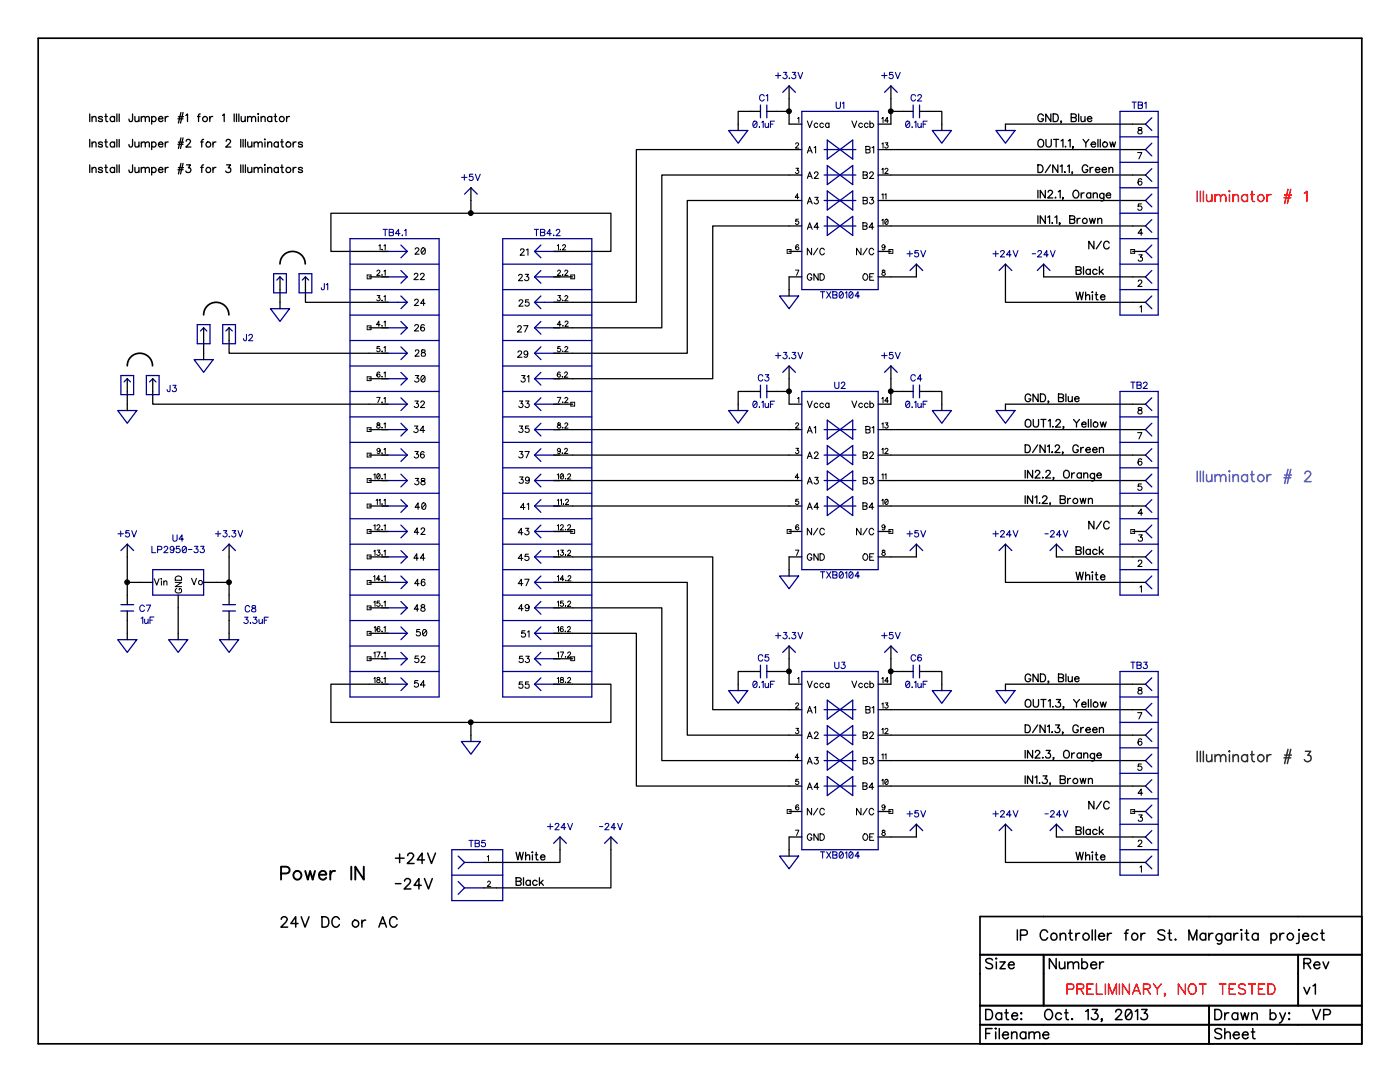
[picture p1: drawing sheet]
<svg xmlns="http://www.w3.org/2000/svg" width="279mm" height="216mm" viewBox="0 0 279 216" stroke-linecap="round" stroke-linejoin="round" font-family="sans-serif">
<path d="M0 0h65.5v38.6h-65.5z" fill-rule="evenodd" fill="#fff" stroke="#fff" stroke-width=".34"/>
<path d="M7.6 7.6h264.2v200.7h-264.2zM55.9 52.7a2.52 2.52 0 0 1 2.5-2.5 2.52 2.52 0 0 1 2.5 2.5M25.4 73a2.52 2.52 0 0 1 2.5-2.5 2.52 2.52 0 0 1 2.5 2.5M40.6 62.8a2.52 2.52 0 0 1 2.6-2.5 2.52 2.52 0 0 1 2.5 2.5M195.6 190.5h76.2M208.3 190.5v10.2M259.1 190.5v10.2M271.8 182.9h-76.2v25.4M195.6 200.7h76.2M195.6 204.5h76.2M241.3 200.7v7.6" fill="none" stroke="#000" stroke-width=".34"/>
<g fill="none" stroke="#000" stroke-width=".3">
<path d="M78.9 171.2h1.7M78.9 176.3h1.1M79.8 170.4v1.7M80.7 175.8v-.1a.63 .63 0 0 1 1-.3 .46 .46 0 0 1 .1 .7l-1.2 1.3h1.4M81.4 170.7v-.3l.3-.2h.5l.3 .4-.2 .7-1 1h1.3M84.1 176.7h-1.5l1-1.4v2.1M84.7 171.6h-1.4l.9-1.4v2.1M84.7 175.3l.8 2.1 .8-2.1M85.3 170.2l.8 2.1 .8-2.1M56.1 183.4v-.1a.63 .63 0 0 1 1-.2l.2 .4-.3 .5-1 1h1.4M59.5 184.3h-1.5l1-1.4v2.1M60.1 182.9l.8 2.1 .8-2.1"/>
<path d="M64.3 182.9h.6a1.12 1.12 0 0 1 .7 1.1 1.12 1.12 0 0 1-.7 1h-.6zM67.7 183.4a.76 .76 0 0 0-.8-.5 .76 .76 0 0 0-.6 .8 .83 .83 0 0 0 .3 1.2 .83 .83 0 0 0 1.1-.4M72.2 183.6v1.4M73 183.6a.72 .72 0 0 0-.8 .6M75.6 185l.8-2.1 .7 2.1M75.9 184.3h.9M79.2 183.4a.76 .76 0 0 0-.8-.5 .76 .76 0 0 0-.6 .8 .83 .83 0 0 0 .3 1.2 .83 .83 0 0 0 1.1-.4M198.1 191.6a.78 .78 0 0 0-1.4 .1 1.04 1.04 0 0 0 1 .6 .52 .52 0 0 1 .2 .9 .99 .99 0 0 1-1.2-.2M198.7 191.3h.2zM198.8 191.9v1.4M199.6 191.9h1l-1 1.4h1M201.3 192.5h1.1a.62 .62 0 0 0-.9-.5 .62 .62 0 0 0-.2 1 .6 .6 0 0 0 1.1 0"/>
<path d="M203 185.6v2M203.7 186.6l1.1-.1a.53 .53 0 0 0 .2-.6 .53 .53 0 0 0-.5-.3h-.8v2M209.1 186a.77 .77 0 0 0-.9-.5 .77 .77 0 0 0-.6 .8v.5a.77 .77 0 0 0 .6 .8 .77 .77 0 0 0 .9-.5M210.8 191.3v2l-1.4-2v2M211.4 191.9l.1 1.3 .5 .1 .5-.4M211.6 186.6l.5-.4 .5 .1 .1 1.3M211.6 186.2v1.4M212.5 191.9v1.4M213.1 192.3l.5-.4 .5 .1 .1 1.3M213.1 191.9v1.4M213.3 186.2h.7M213.6 185.6v1.6l.1 .3 .4 .1"/>
<path d="M214.2 192.3l.5-.4 .5 .1 .1 1.3M214.7 186.2v1.4M215.5 186.2a.6 .6 0 0 0-.8 .6M215.9 192.2a.64 .64 0 0 1 .9-.1 .64 .64 0 0 1 0 1 .64 .64 0 0 1-.9-.1M215.9 191.3v2M217.7 192.5h1.2a.63 .63 0 0 0-.9-.5 .63 .63 0 0 0-.2 1 .64 .64 0 0 0 1.1 0M218 185.6v2M218.6 185.6v2M219.2 186.8h1.2a.63 .63 0 0 0-.8-.5 .63 .63 0 0 0-.3 1 .64 .64 0 0 0 1.1 0M219.5 191.9v1.4M220.3 191.9a.65 .65 0 0 0-.8 .6M221 186.2v1.4"/>
<path d="M221.8 186.2a.65 .65 0 0 0-.8 .6M224.4 186.2h.7M225.2 185.6h-.4l-.1 .3v1.7M227.7 186.2v1.4M228.5 186.2a.65 .65 0 0 0-.8 .6M232.5 185.8a.77 .77 0 0 0-1.4 .2l.4 .4 .6 .2a.52 .52 0 0 1 .2 .9 .99 .99 0 0 1-1.2-.2M233.1 186.2h.7M233.4 185.6v1.6l.1 .3 .3 .1M234.5 187.5h.2zM237.3 187.6v-2l.8 2 .7-2v2M240.6 186.5a.64 .64 0 0 0-.9-.1 .64 .64 0 0 0 0 1 .64 .64 0 0 0 .9-.1M240.6 186.2v1.4"/>
<path d="M241.3 186.2v1.4M242.1 186.2a.65 .65 0 0 0-.8 .6M243.8 186.3v1.6a.55 .55 0 0 1-.8 .4M243.8 186.6a.66 .66 0 0 0-.9-.1 .66 .66 0 0 0 0 1 .66 .66 0 0 0 .9-.1M245.6 186.5a.64 .64 0 0 0-.9-.1 .64 .64 0 0 0 0 1 .64 .64 0 0 0 .9-.1M245.6 186.2v1.4M246.3 186.2v1.4M247.1 186.2a.65 .65 0 0 0-.8 .6M247.6 185.6h.3zM247.8 186.2v1.4M248.5 186.2h.7M248.8 185.6v1.6l.1 .3 .4 .1"/>
<path d="M251.1 186.5a.66 .66 0 0 0-1-.1 .66 .66 0 0 0 0 1 .66 .66 0 0 0 1-.1M251.1 186.2v1.4M253.7 186.5a.66 .66 0 0 1 .9-.1 .66 .66 0 0 1 0 1 .66 .66 0 0 1-.9-.1M253.7 186.2v2.1M255.4 186.2v1.4M256.2 186.2a.65 .65 0 0 0-.8 .6M259.2 185.5v.1zM259.2 186.2v1.7v.3l-.5 .1M260 186.8h1.2a.63 .63 0 0 0-.9-.5 .63 .63 0 0 0-.2 1 .63 .63 0 0 0 1.1 0M260.2 192.2h1.2l.2-.3-.2-.5-1.2-.1v2M260.2 197l.6 1.4 .6-1.4M260.9 192.2l.7 1.1"/>
<path d="M262 196.7l.5-.4v2.1M262.2 192.5h1.2a.62 .62 0 0 0-.9-.5 .62 .62 0 0 0-.2 1 .6 .6 0 0 0 1.1 0M262.9 186.5a.66 .66 0 0 0-.9-.1 .66 .66 0 0 0 0 1 .66 .66 0 0 0 .9-.1M263.6 186.2h.6M263.9 185.6v1.6v.3l.4 .1M264 191.9l.6 1.4 .6-1.4M196.7 201.4h.7a1.08 1.08 0 0 1 .7 1 1.08 1.08 0 0 1-.7 1.1h-.7zM196.7 206.2h.8M198 205.2h-1.3v2.1M198.6 205.2h.2zM198.7 205.9v1.4M199.4 205.2v2.1"/>
<path d="M199.9 202.4a.66 .66 0 0 0-1-.1 .66 .66 0 0 0 0 1 .66 .66 0 0 0 1-.1M199.9 202.1v1.4M200.1 206.5h1.2a.62 .62 0 0 0-.9-.5 .62 .62 0 0 0-.2 1 .6 .6 0 0 0 1.1 0M200.5 202.1h.7M200.8 201.4v1.7l.1 .3 .4 .1M201.9 206.3l.5-.4 .5 .1v1.3M201.9 205.9v1.4M201.9 202.7h1.2a.62 .62 0 0 0-.9-.5 .62 .62 0 0 0-.2 1 .6 .6 0 0 0 1.1 0M203.7 202.2h.2l-.1 .1zM203.7 203.4h.2zM204.7 206.2a.64 .64 0 0 0-.9-.1 .64 .64 0 0 0 0 1 .64 .64 0 0 0 .9-.1M204.7 205.9v1.4"/>
<path d="M205.4 206.3l.5-.4 .4 .1 .1 1.3M205.4 205.9v1.4M206.4 206.3l.5-.4 .5 .1 .1 1.3M208.1 206.5h1.2a.62 .62 0 0 0-.9-.5 .62 .62 0 0 0-.2 1 .6 .6 0 0 0 1.1 0M208.9 201.5a.98 .98 0 0 1 1.1 .4 .98 .98 0 0 1-.2 1.3 .75 .75 0 0 1-.8 .2 .75 .75 0 0 1-.5-.7 1.18 1.18 0 0 1 .4-1.2zM211.8 202.4a.66 .66 0 0 0-.9-.1 .66 .66 0 0 0 0 1 .66 .66 0 0 0 .9-.1M212.5 202.1h.6M212.8 201.4v1.7l.1 .3 .3 .1M214 203.3l.1 .1-.1 .1zM216.7 201.8l.5-.4v2.1M218 201.4h1l-.5 .8a.66 .66 0 0 1 .7 .8 .66 .66 0 0 1-.9 .5l-.3-.1-.2-.3M220 203.4h-.2h.2l-.2 .4"/>
<path d="M222.7 201.9l.1-.4 .3-.1h.3l.3 .2a.66 .66 0 0 1-.1 .9l-1 1h1.3M224.8 201.5a.68 .68 0 0 1 1 .3 1.56 1.56 0 0 1-.2 1.6 .68 .68 0 0 1-.9-.3 1.95 1.95 0 0 1 .1-1.6zM225.8 201.8l-1.1 1.3M226.6 201.8l.4-.4v2.1M227.8 201.4h1.1l-.6 .8a.66 .66 0 0 1 .7 .8 .66 .66 0 0 1-.9 .5l-.3-.1-.1-.3M242.4 201.4h.7a1.08 1.08 0 0 1 .7 1 1.08 1.08 0 0 1-.7 1.1h-.7zM243.8 205.5a.77 .77 0 0 0-1.4 .2 1.04 1.04 0 0 0 1 .6 .52 .52 0 0 1 .2 .9 .99 .99 0 0 1-1.2-.2M244.4 206.3l.5-.4 .5 .1 .1 1.3M244.4 202.1v1.4M244.4 205.2v2.1M245.2 202.1a.65 .65 0 0 0-.8 .6M246.1 206.5h1.2a.62 .62 0 0 0-.9-.5 .62 .62 0 0 0-.1 1 .6 .6 0 0 0 1 0"/>
<path d="M247 202.4a.64 .64 0 0 0-.9-.1 .64 .64 0 0 0 0 1 .64 .64 0 0 0 .9-.1M247 202.1v1.4M247.6 202.1l.4 1.4 .4-1.4 .4 1.4 .4-1.4M247.9 206.5h1.2a.62 .62 0 0 0-.9-.5 .62 .62 0 0 0-.2 1 .6 .6 0 0 0 1.1 0M249.7 205.9h.7M249.8 202.5l.5-.4 .5 .1 .1 1.3M249.8 202.1v1.4M250 205.2v1.7l.1 .3 .4 .1M253.5 202.4a.66 .66 0 0 1 1-.1 .66 .66 0 0 1 0 1 .66 .66 0 0 1-1-.1M253.5 201.4v2.1M255.4 202.1l.6 1.4a.81 .81 0 0 1-.7 .6M256.5 202.1l-.5 1.4"/>
<path d="M257.2 202.2h.2l-.1 .1zM257.2 203.4h.2zM262 201.4l.7 2.1 .8-2.1M264.2 202.5h.8a.53 .53 0 0 0 .5-.5 .53 .53 0 0 0-.5-.6h-.8v2.1"/>
<circle cx="71" cy="184.3" r=".7"/>
<circle cx="210.3" cy="186.9" r=".67"/>
<circle cx="216.7" cy="186.9" r=".67"/>
<circle cx="226.5" cy="186.9" r=".67"/>
<circle cx="257.5" cy="186.9" r=".67"/>
</g>
<g fill="none" stroke="#f00" stroke-width=".3">
<path d="M238.9 38.1v2.1M239.6 38.1v2.1M240.2 38.1v2.1M240.8 38.8l.1 1.3 .5 .1 .5-.4M241.9 38.8v1.4M242.5 39.2l.5-.4 .5 .2 .1 1.2M242.5 38.8v1.4M243.6 39.2l.5-.4 .4 .2 .1 1.2M245.3 38.1h.1v.2zM245.4 38.8v1.4M246.1 39.2l.5-.4 .5 .2v1.2M246.1 38.8v1.4"/>
<path d="M249 39.1a.66 .66 0 0 0-1-.1 .66 .66 0 0 0 0 1 .66 .66 0 0 0 1-.1M249 38.8v1.4M249.6 38.8h.7M249.9 38.1v1.7l.1 .3 .4 .1M252.9 38.8v1.4M253.7 38.8a.73 .73 0 0 0-.8 .6M256.2 39.5h1.4M256.4 38.9h1.3M257 37.8l-.6 2.8M257.6 37.8l-.7 2.8M260.3 38.6l.5-.5v2.1M212.9 197.4h.9l.3-.1 .2-.3a.53 .53 0 0 0-.5-.7h-.9v2.1"/>
<path d="M214.9 197.3l1.2-.1 .2-.3-.2-.5-1.2-.1v2.1M215.6 197.3l.7 1.1M216.9 197.3h.8M218.2 196.3h-1.3v2.1h1.3M218.8 196.3v2.1h1.2M220.6 196.3v2.1M221.2 198.4v-2.1l.8 2.1 .8-2.1v2.1M223.4 196.3v2.1M225.4 196.3v2.1l-1.4-2.1v2.1M226 198.4l.8-2.1 .8 2.1M226.3 197.7h1M228.2 197.3l1.2-.1a.47 .47 0 0 0 0-.8l-1.2-.1v2.1"/>
<path d="M228.9 197.3l.7 1.1M230.2 196.3l.8 1v1.1M231.7 196.3l-.7 1M232.6 198.3h-.2h.2l-.2 .5M236.6 196.3v2.1l-1.4-2.1v2.1M237.6 196.4a1.01 1.01 0 0 1 1.2 .7 1.01 1.01 0 0 1-.7 1.3 1.06 1.06 0 0 1-1-.8 1.06 1.06 0 0 1 .5-1.2zM239.4 196.3h1.3M240 196.3v2.1M243.3 196.3h1.4M244 196.3v2.1M245.3 197.3h.8M246.5 196.3h-1.2v2.1h1.2"/>
<path d="M248.5 196.6a.77 .77 0 0 0-1.3 .2l.4 .4 .6 .2a.52 .52 0 0 1 .2 .9 .99 .99 0 0 1-1.2-.2M249.2 196.3h1.3M249.9 196.3v2.1M251.2 197.3h.7M252.4 196.3h-1.2v2.1h1.2M253.1 196.3h.6a1.08 1.08 0 0 1 .8 1.1 1.08 1.08 0 0 1-.8 1h-.6z"/>
<circle cx="251.6" cy="39.5" r=".68"/>
</g>
<g fill="none" stroke="#0080ff" stroke-width=".3">
<path d="M238.9 94v2.1M239.6 94v2.1M240.2 94v2.1M240.8 94.7l.1 1.3 .5 .1 .5-.4M241.9 94.7v1.4M242.5 95.1l.5-.4 .5 .1 .1 1.3M242.5 94.7v1.4M243.6 95.1l.5-.4 .4 .1 .1 1.3M245.4 93.9v.3zM245.4 94.7v1.4M246.1 95.1l.5-.4 .5 .1v1.3M246.1 94.7v1.4"/>
<path d="M249 95a.66 .66 0 0 0-1-.1 .66 .66 0 0 0 0 1 .66 .66 0 0 0 1-.1M249 94.7v1.4M249.6 94.7h.7M249.9 94v1.7l.1 .3 .4 .1M252.9 94.7v1.4M253.7 94.7a.73 .73 0 0 0-.8 .6M256.2 95.3h1.4M256.4 94.8h1.3M257 93.6l-.6 2.9M257.6 93.6l-.7 2.9M260.4 94.5l.1-.3 .3-.2a.66 .66 0 0 1 .8 .4l-.3 .7-1 1h1.4"/>
<circle cx="251.6" cy="95.4" r=".68"/>
</g>
<g fill="none" stroke="#008000" stroke-width=".3">
<path d="M238.9 149.9v2.1M239.6 149.9v2.1M240.2 149.9v2.1M240.8 150.6l.1 1.3 .5 .1 .5-.4M241.9 150.6v1.4M242.5 151l.5-.4 .5 .1 .1 1.3M242.5 150.6v1.4M243.6 151l.5-.4 .4 .1 .1 1.3M245.4 149.8v.2zM245.4 150.6v1.4M246.1 151l.5-.4 .5 .1v1.3M246.1 150.6v1.4"/>
<path d="M249 150.9a.66 .66 0 0 0-1-.1 .66 .66 0 0 0 0 1 .66 .66 0 0 0 1-.1M249 150.6v1.4M249.6 150.6h.7M249.9 149.9v1.7l.1 .3 .4 .1M252.9 150.6v1.4M253.7 150.6a.73 .73 0 0 0-.8 .6M256.2 151.2h1.4M256.4 150.7h1.3M257 149.5l-.6 2.9M257.6 149.5l-.7 2.9M260.5 149.9h1.1l-.6 .8a.65 .65 0 0 1 .7 .7 .65 .65 0 0 1-.9 .6l-.5-.4"/>
<circle cx="251.6" cy="151.3" r=".68"/>
</g>
<g fill="none" stroke="#000" stroke-width=".25">
<path d="M157.5 17.1v7.7h2.5M177.8 17.1v7.7h-2.5M17.9 22.7v1.6M17.9 27.8v1.5M17.9 32.9v1.5M18.4 23.5l.4-.3 .3 .1 .1 1M18.4 28.6l.4-.3 .3 .1 .1 .9M18.4 33.7l.4-.3 .3 .1 .1 .9M18.4 23.2v1.1M18.4 28.3v1M18.4 33.4v1M20.4 23.5a.47 .47 0 0 0-.8 0l.3 .2 .3 .1 .2 .2v.2l-.2 .1-.5-.1-.1-.2"/>
<path d="M20.4 28.5a.47 .47 0 0 0-.8 0l.3 .3h.3l.2 .2v.3h-.2h-.5l-.1-.2M20.4 33.6a.47 .47 0 0 0-.8 0l.8 .5v.3h-.2h-.5l-.1-.2M20.9 23.2h.5M20.9 28.3h.5M20.9 33.4h.5M21.1 22.7v1.3l.1 .2 .3 .1M21.1 27.8v1.2l.1 .3h.3M21.1 32.9v1.2l.1 .3h.3M22.9 23.5a.49 .49 0 0 0-.8-.1 .49 .49 0 0 0 0 .7 .49 .49 0 0 0 .8-.1M22.9 28.5a.49 .49 0 0 0-.8 0 .49 .49 0 0 0 0 .7 .49 .49 0 0 0 .8-.1M22.9 33.6a.49 .49 0 0 0-.8-.1 .49 .49 0 0 0 0 .8 .49 .49 0 0 0 .8-.1M22.9 23.2v1.1"/>
<path d="M22.9 28.3v1M22.9 33.4v1M23.3 22.7v1.6M23.3 27.8v1.5M23.3 32.9v1.5M23.8 22.7v1.6M23.8 27.8v1.5M23.8 32.9v1.5M26.5 22.7v1.2l-.2 .3h-.4l-.2-.4M26.5 27.8v1.2l-.2 .3h-.4l-.2-.5M26.5 32.9v1.2l-.2 .3h-.4l-.2-.5M26.9 23.2l.1 1h.5l.2-.2"/>
<path d="M26.9 28.3l.1 1h.5l.2-.3M26.9 33.4l.1 1h.5l.2-.3M27.7 23.2v1.1M27.7 28.3v1M27.7 33.4v1M28.2 23.5l.4-.3 .4 .1v1M28.2 28.6l.4-.3 .4 .1v.9M28.2 33.7l.4-.3 .4 .1v.9M28.2 23.2v1.1M28.2 28.3v1M28.2 33.4v1M29 23.5l.4-.3 .3 .1 .1 1"/>
<path d="M29 28.6l.4-.3 .3 .1 .1 .9M29 33.7l.4-.3 .3 .1 .1 .9M30.3 23.5a.49 .49 0 0 1 .7-.1 .49 .49 0 0 1 0 .7 .49 .49 0 0 1-.7-.1M30.3 28.5a.49 .49 0 0 1 .7 0 .49 .49 0 0 1 0 .7 .49 .49 0 0 1-.7-.1M30.3 33.6a.49 .49 0 0 1 .7-.1 .49 .49 0 0 1 0 .8 .49 .49 0 0 1-.7-.1M30.3 23.2v1.6M30.3 28.3v1.5M30.3 33.4v1.5M31.6 23.7h.9l-.1-.3a.49 .49 0 0 0-.7 .1 .49 .49 0 0 0 .1 .7 .49 .49 0 0 0 .7-.2M31.6 28.8h.9l-.1-.3a.49 .49 0 0 0-.7 .1 .49 .49 0 0 0 .1 .7 .49 .49 0 0 0 .7-.2M31.6 33.9h.9v-.2a.48 .48 0 0 0-.7-.1 .48 .48 0 0 0 0 .7 .48 .48 0 0 0 .7-.1M33 23.2v1.1"/>
<path d="M33 28.3v1M33 33.4v1M33.6 23.2a.5 .5 0 0 0-.6 .5M33.6 28.3a.5 .5 0 0 0-.6 .5M33.6 33.4a.5 .5 0 0 0-.6 .5M35.5 23.7h1M35.5 28.8h1M35.5 33.9h1M35.6 23.3h1M35.6 28.4h1M35.6 33.4h1M36.1 22.4l-.5 2.2"/>
<path d="M36.1 27.5l-.5 2.1M36.1 32.6l-.5 2.1M36.5 22.4l-.5 2.2M36.5 27.5l-.5 2.1M36.5 32.6l-.5 2.1M37.1 23l.3-.3v1.6M37.2 28.2l.2-.4h.3l.3 .3-.2 .5-.7 .7h1M37.2 32.9h.8l-.4 .6a.5 .5 0 0 1 .4 .8 .5 .5 0 0 1-.9-.2M39.4 23.2h.5M40 22.7l-.3 .1-.1 1.5M40 28.3h.6M40 33.4h.6"/>
<path d="M40.6 27.8l-.3 .1v.2v1.2M40.6 32.9l-.3 .1v.2v1.2M41.9 23.2v1.1M42.5 23.2a.5 .5 0 0 0-.6 .5M42.5 28.3v1M42.5 33.4v1M43.1 28.3l-.5 .2-.1 .3M43.1 33.4l-.5 .2-.1 .3M44.4 23l.3-.3v1.6M45.1 28.2l.3-.4h.3l.3 .3-.2 .5-.8 .7h1.1M45.2 32.9h.8l-.4 .6a.52 .52 0 0 1 .5 .5 .52 .52 0 0 1-.5 .5 .52 .52 0 0 1-.6-.4M46.7 22.7v1.6"/>
<path d="M47.2 22.7v1.6M47.7 22.7v1.6M48 27.8v1.5M48 32.9v1.5M48.1 23.2l.1 1h.5l.2-.2M48.5 27.8v1.5M48.5 32.9v1.5M48.9 23.2v1.1M49 27.8v1.5M49 32.9v1.5M49.4 23.5l.4-.3 .3 .1 .1 1M49.4 23.2v1.1"/>
<path d="M49.4 28.3l.1 1h.5l.2-.3M49.4 33.4l.1 1h.5l.2-.3M50.2 23.5l.4-.3 .3 .1 .1 1M50.2 28.3v1M50.2 33.4v1M50.7 28.6l.4-.3 .3 .1 .1 .9M50.7 33.7l.4-.3 .3 .1 .1 .9M50.7 28.3v1M50.7 33.4v1M51.5 22.7h.1zM51.5 28.6l.4-.3 .3 .1 .1 .9M51.5 33.7l.4-.3 .3 .1 .1 .9"/>
<path d="M51.6 23.2v1.1M52.1 23.5l.4-.3 .3 .1 .1 1M52.1 23.2v1.1M52.8 27.8h.1zM52.9 32.8v.2zM52.9 28.3v1M52.9 33.4v1M53.4 28.6l.4-.3 .3 .1 .1 .9M53.4 33.7l.4-.3 .3 .1 .1 .9M53.4 28.3v1M53.4 33.4v1M54.2 23.5a.48 .48 0 0 0-.7-.1 .48 .48 0 0 0 0 .7 .48 .48 0 0 0 .7-.1"/>
<path d="M54.2 23.2v1.1M54.7 23.2h.5M54.9 22.7l.1 1.5 .3 .1M55.5 28.5a.48 .48 0 0 0-.7 0 .48 .48 0 0 0 0 .7 .48 .48 0 0 0 .7-.1M55.5 33.6a.48 .48 0 0 0-.7 0 .48 .48 0 0 0 0 .7 .48 .48 0 0 0 .7-.1M55.5 28.3v1M55.5 33.4v1M56 28.3h.5M56 33.4h.5M56.3 27.8v1.5h.3M56.3 32.9v1.5h.3M57.2 23.2v1.1"/>
<path d="M57.8 23.2a.5 .5 0 0 0-.6 .5M58.5 28.3v1M58.5 33.4v1M59.1 28.3a.5 .5 0 0 0-.6 .5M59.1 33.4a.5 .5 0 0 0-.6 .5M60.4 28.5a.4 .4 0 0 0-.5-.2 .4 .4 0 0 0-.3 .4l.7 .2 .1 .2-.3 .2h-.5v-.2M60.4 33.6a.4 .4 0 0 0-.5-.2 .4 .4 0 0 0-.3 .4l.7 .2 .1 .2-.3 .2h-.5v-.2M94 37.5v5M151.8 22.2h-4.5v3.8M153 22.2h4.5M160 34.9h-27.9v30.5h-21.6M160 29.8h-33v30.5h-16.5"/>
<path d="M175.3 29.8h53.3M175.3 34.9h53.3M177.8 22.2h4.4M183.5 22.2h4.5v3.8M207.1 32.9h.5a.82 .82 0 0 1 .6 .8 .82 .82 0 0 1-.6 .7h-.5zM207.1 38v1.5M207.3 28a.56 .56 0 0 1 .6-.2 .56 .56 0 0 1 .4 .6 .67 .67 0 0 1-.2 .7 .67 .67 0 0 1-.7 .2 1 1 0 0 1-.1-1.3zM208.2 23.1a.56 .56 0 0 0-.6-.4 .56 .56 0 0 0-.5 .6 .67 .67 0 0 0 .2 .8 .67 .67 0 0 0 .7 .1l.2-.5h-.3M208.6 38v1.5l-1-1.5v1.5M208.7 27.8v1.1a.54 .54 0 0 0 .6 .4 .54 .54 0 0 0 .5-.4v-1.1M209.2 38.4l.3-.4h.3l.3 .3-.1 .3-.9 .9h1M209.6 32.9l-1 1.5"/>
<path d="M209.7 22.7v1.6l-1-1.6v1.6M210.2 22.7h.5a.82 .82 0 0 1 .5 .8 .82 .82 0 0 1-.5 .8h-.5zM210.3 27.8h1M210.7 39.4v.1zM210.8 27.8v1.5M211.1 32.9v1.5l-1-1.5v1.5M211.2 38.3l.4-.3v1.5M211.6 33.2l.4-.3v1.5M211.8 28.1l.3-.3v1.5M211.8 24.2h-.1h.1l-.1 .4M212.2 39.5l-.1-.1 .1 .2-.2 .2M212.4 34.4h.2z"/>
<path d="M212.6 29.2v.1zM213.1 33.2l.3-.3v1.5M213.2 28.1l.4-.3v1.5M213.8 22.7l.8 .1 .2 .4-.4 .3 .4 .3a.39 .39 0 0 1-.4 .5h-.6zM213.8 23.5h.6M214 34.4v-.1v.2l-.1 .2M214.2 29.3h-.2h.2l-.2 .3M214.3 38.2a.57 .57 0 0 1 .6-.2 .57 .57 0 0 1 .4 .6v.4a.59 .59 0 0 1-.6 .5 .59 .59 0 0 1-.6-.5zM215.3 22.7v1.6M215.7 23.2l.1 1h.5l.2-.2M215.8 38.5v1M216.2 27.8l.5 .7v.8"/>
<path d="M216.4 38.5a.5 .5 0 0 0-.6 .5M216.5 23.2v1.1M217 23.7h.9l-.1-.3a.49 .49 0 0 0-.7 .1 .49 .49 0 0 0 .1 .7 .49 .49 0 0 0 .7-.2M217.1 33.3a.56 .56 0 0 0-.7-.4 .56 .56 0 0 0-.4 .6v.4a.55 .55 0 0 0 .5 .5 .55 .55 0 0 0 .6-.5h-.4M217.3 27.8l-.6 .7M217.6 33.4v1M217.7 38.7a.48 .48 0 0 0-.7-.1 .48 .48 0 0 0 0 .7 .48 .48 0 0 0 .7 0M217.7 38.5v1M217.8 28.8h.9l-.1-.3a.49 .49 0 0 0-.7 .1 .49 .49 0 0 0 .1 .7 .49 .49 0 0 0 .7-.2M218.1 33.4a.5 .5 0 0 0-.5 .5M218.2 38.8l.3-.3 .4 .1 .1 .9M218.2 38.5v1"/>
<path d="M218.6 33.9h.9v-.2a.48 .48 0 0 0-.7-.1 .48 .48 0 0 0 0 .7 .48 .48 0 0 0 .7-.1M219.1 27.8v1.5M219.6 27.8v1.5M220 33.9h.8v-.2a.51 .51 0 0 0-.7-.2 .51 .51 0 0 0-.1 .8 .51 .51 0 0 0 .7 .1l.1-.2M220.3 38.6v1.4l-.3 .1-.3-.1M220.3 38.8a.48 .48 0 0 0-.7-.1 .48 .48 0 0 0 0 .7 .48 .48 0 0 0 .7 0M220.8 39h.9l-.1-.3a.49 .49 0 0 0-.7 0 .49 .49 0 0 0 .1 .7 .49 .49 0 0 0 .7-.1M221.3 33.7l.4-.3 .3 .1 .1 .9M221.3 33.4v1M221.5 28.3l.3 1 .2-1 .3 1 .3-1M228.6 24.8h-27.9v1.2M55.9 55.2v6.4"/>
<path d="M61 55.2v5.1h16.5M73.7 55.2h3.8M77.5 50.2h-11.5v-7.7h55.9v7.7h-11.4M110.5 55.2h3.8M157.5 50.2h2.5M160 45.1h-17.8v30.5h-31.7M160 40h-22.8v30.5h-26.7M160 55.2h-2.5v3.9M175.3 40h53.3M175.3 45.1h53.3M175.3 50.2h2.5M182.9 52.7v2.5h-7.6"/>
<path d="M200.7 52.7v7.6h27.9M207.1 43.1v1.5M208.3 52.7v2.5h20.3M208.6 43.1v1.5l-1-1.5v1.5M209.1 43.4l.4-.3v1.5M210 44.4v.2zM210.5 43.4l.4-.3v1.5M211.5 44.5h-.1h.1l-.1 .4M213.5 43.1h.8l.2 .4-.4 .3 .4 .3a.39 .39 0 0 1-.4 .5h-.6zM213.5 43.8h.6M214.8 58.3l.3 1.5 .4-1.5 .4 1.5 .3-1.5M214.8 53.2h.6l.3 .2 .1 .3-.4 .2 .4 .3a.39 .39 0 0 1-.4 .5h-.6z"/>
<path d="M214.8 53.9h.6M215 43.6v1M215.6 43.6a.5 .5 0 0 0-.6 .4M216.2 53.2v1.5M216.7 59.1l.3-.3 .4 .1 .1 .9M216.7 58.3v1.5M217.4 43.6l.3 1 .3-1 .3 1 .3-1M217.6 53.9a.49 .49 0 0 0-.7 0 .49 .49 0 0 0 0 .7 .49 .49 0 0 0 .7-.1M217.6 53.7v1M218 58.2v.2zM218 58.8v1M218.3 48.1v1.6l-1-1.6v1.6"/>
<path d="M218.6 58.8h.5M218.8 58.3v1.2l.1 .3h.3M218.9 53.9a.49 .49 0 0 0-.7 0 .49 .49 0 0 0 0 .7 .49 .49 0 0 0 .7-.1M219.1 43.9l.4-.3h.3l.1 1M219.1 43.6v1M219.4 53.2v1.5M219.6 59.3h.9l-.1-.3a.49 .49 0 0 0-.7 0 .49 .49 0 0 0 .1 .7 .49 .49 0 0 0 .7-.1M219.7 54.2l.5 .5M219.8 48.1l-1 1.6M220.1 53.7l-.7 .7M221.4 48.5a.56 .56 0 0 0-.7-.4 .56 .56 0 0 0-.4 .6v.4a.57 .57 0 0 0 .4 .6 .57 .57 0 0 0 .7-.4M226.1 50.2h2.5"/>
<path d="M25.4 75.6v6.3M30.5 75.6v5h47M40.6 65.4v6.4M45.7 65.4v5.1h31.8M73.7 65.4h3.8M73.7 75.6h3.8M151.8 78.1h-4.5v3.8M153 78.1h4.5M157.5 73v7.6h2.5M177.8 78.1h4.4M177.8 73v7.6h-2.5M183.5 78.1h4.5v3.8"/>
<path d="M205.7 79a.56 .56 0 0 0-.6-.4 .56 .56 0 0 0-.5 .6 .67 .67 0 0 0 .1 .7 .67 .67 0 0 0 .7 .2l.3-.5h-.4M207.2 78.6v1.5l-1-1.5v1.5M207.6 78.6h.6a.82 .82 0 0 1 .5 .8 .82 .82 0 0 1-.5 .7h-.6zM211.2 78.6l.9 .1 .2 .4-.4 .2 .4 .3a.39 .39 0 0 1-.4 .5h-.7zM211.2 79.3h.7M212.7 78.6v1.5M213.2 79.1l.1 1h.5l.2-.3M214 79.1v1M214.5 79.6h.8v-.3a.49 .49 0 0 0-.7 .1 .49 .49 0 0 0 .1 .7 .49 .49 0 0 0 .6-.2M73.7 85.7h3.8M73.7 90.8h3.8M73.7 95.9h3.8"/>
<path d="M110.5 85.7h49.5M110.5 90.8h49.5M110.5 95.9h49.5M110.5 80.6h3.8M175.3 85.7h53.3M175.3 90.8h53.3M175.3 95.9h53.3M204.6 88.8h.5a.82 .82 0 0 1 .5 .7 .82 .82 0 0 1-.5 .8h-.5zM204.6 93.9v1.5M204.6 98.9v1.6M204.7 83.9a.56 .56 0 0 1 .7-.2 .56 .56 0 0 1 .3 .6 .67 .67 0 0 1-.1 .7 .67 .67 0 0 1-.7 .2 1.01 1.01 0 0 1-.2-1.3zM206.1 98.9v1.6l-1-1.6v1.6"/>
<path d="M206.1 93.9v1.5l-1-1.5v1.5M206.2 83.7v1.1a.54 .54 0 0 0 .5 .4 .54 .54 0 0 0 .6-.4v-1.1M206.5 99.2l.4-.3v1.6M206.6 94.2l.3-.3h.3l.3 .3-.1 .2-.9 1h1.1M207.1 88.8l-1 1.5M207.7 83.7h1M208.1 99.3l.3-.4h.3l.3 .3-.3 .5-.7 .8h1M208.1 95.2v.2zM208.2 83.7v1.5M208.6 88.8v1.5l-1-1.5v1.5M208.7 94.2a.43 .43 0 0 1 .5-.4 .43 .43 0 0 1 .4 .5l-.9 1.1h1M209 89.1l.4-.3v1.5"/>
<path d="M209.2 84l.4-.3v1.5M209.3 80.1h-.2h.2l-.2 .3M210 90.2v.1zM210.1 85.1v.1zM210.3 95.3h-.2h.2l-.2 .4M210.6 89.2l.3-.4h.3l.3 .3-.3 .5-.7 .7h1M210.7 84.1l.3-.4h.3l.3 .3-.1 .3-.8 .9h1M211.6 98.9h.7l.3 .2v.4l-.3 .2 .3 .3-.1 .4-.9 .1zM211.6 99.7h.7M212.1 90.3h-.1h.1l-.1 .3M212.3 85.2h-.2h.2l-.2 .3M212.4 94.1a.56 .56 0 0 1 .6-.2 .56 .56 0 0 1 .4 .5 .67 .67 0 0 1-.1 .8 .67 .67 0 0 1-.7 .1 1 1 0 0 1-.2-1.2z"/>
<path d="M213.1 99.4v1.1M213.7 99.4l-.6 .3v.2M213.9 94.4v1M214.2 83.7l.6 .7v.8M214.5 94.4l-.5 .2-.1 .2M215.2 89.2a.54 .54 0 0 0-.6-.4 .54 .54 0 0 0-.5 .6v.4a.53 .53 0 0 0 .6 .5 .53 .53 0 0 0 .5-.5h-.4M215.4 83.7l-.6 .7M215.6 99.4l.3 1.1 .3-1.1 .3 1.1 .2-1.1M215.7 89.3v1M215.8 94.6a.49 .49 0 0 0-.7-.1 .49 .49 0 0 0 0 .7 .49 .49 0 0 0 .7 0M215.8 94.4v1M215.9 84.7h.8v-.2a.47 .47 0 0 0-.6-.1 .47 .47 0 0 0 0 .7 .47 .47 0 0 0 .6-.1"/>
<path d="M216.2 89.3a.49 .49 0 0 0-.5 .5M216.3 94.7l.4-.3h.3l.1 1M216.3 94.4v1M216.7 89.8h.9l-.1-.3a.49 .49 0 0 0-.7 0 .49 .49 0 0 0 .1 .7 .49 .49 0 0 0 .7-.1M217.2 99.7l.4-.3 .3 .1 .1 1M217.2 83.7v1.5M217.2 99.4v1.1M217.7 83.7v1.5M218.1 89.8h.8v-.3a.49 .49 0 0 0-.7 0 .49 .49 0 0 0 .1 .7 .49 .49 0 0 0 .6-.1M218.4 94.4v1.4l-.3 .2-.3-.1M218.4 94.7a.5 .5 0 0 0-.7-.1 .5 .5 0 0 0 0 .7 .5 .5 0 0 0 .7-.1M218.9 94.8h.9l-.1-.3a.49 .49 0 0 0-.7 .1 .49 .49 0 0 0 .1 .7 .49 .49 0 0 0 .7-.1"/>
<path d="M219.4 89.6l.4-.3 .3 .1 .1 .9M219.4 89.3v1M219.6 84.2l.3 1 .3-1 .3 1 .3-1M228.6 80.6h-27.9v1.3M25.4 108.6v7.6M30.5 116.2h-5.1v4.4M35.6 118.7v8.9M40.6 116.2h5.1v4.4M45.7 108.6v7.6M73.7 101h3.8M73.7 111.1h3.8M73.7 106h3.8"/>
<path d="M73.7 116.2h3.8M110.5 116.2h26.7v30.5h22.8M110.5 111.1h31.7v30.5h17.8M110.5 101h49.5M110.5 106h3.8M157.5 106h2.5M160 111.1h-2.5v3.8M175.3 101h53.3M175.3 106h2.5M182.9 108.6v2.5h-7.6M200.7 108.6v7.6h27.9M207.4 100.4h.1z"/>
<path d="M209.6 100.4l-.1-.1 .1 .2-.1 .3M210.8 108.6v2.5h17.8M214.8 114.2l.3 1.5 .4-1.5 .4 1.5 .3-1.5M214.8 109.1h.6l.3 .2 .1 .3-.4 .2 .4 .3a.39 .39 0 0 1-.4 .5h-.6zM214.8 109.8h.6M216.2 109.1v1.5M216.7 115l.3-.3 .4 .1 .1 .9M216.7 114.2v1.5M217.6 109.8a.49 .49 0 0 0-.7-.1 .49 .49 0 0 0 0 .8 .49 .49 0 0 0 .7-.1M217.6 109.6v1M218 114.1v.2zM218 114.7v1"/>
<path d="M218.3 104v1.5l-1-1.5v1.5M218.6 114.7h.5M218.8 114.2v1.2l.1 .3h.3M218.9 109.8a.49 .49 0 0 0-.7-.1 .49 .49 0 0 0 0 .8 .49 .49 0 0 0 .7-.1M219.4 109.1v1.5M219.6 115.2h.9l-.1-.3a.49 .49 0 0 0-.7 0 .49 .49 0 0 0 .1 .7 .49 .49 0 0 0 .7-.1M219.7 110.1l.5 .5M219.8 104l-1 1.5M220.1 109.6l-.7 .7M221.4 104.4a.56 .56 0 0 0-.7-.4 .56 .56 0 0 0-.4 .6v.4a.57 .57 0 0 0 .4 .5 .57 .57 0 0 0 .7-.3M226.1 106h2.5M25.4 121.9v5.7"/>
<path d="M45.7 121.9v5.7M73.7 121.3h3.8M73.7 126.4h3.8M73.7 131.4h3.8M77.5 136.5h-11.5v7.6h55.9v-7.6h-11.4M110.5 126.4h16.5v30.4h33M110.5 121.3h21.6v30.5h27.9M110.5 131.4h3.8M151.8 134h-4.5v3.8M153 134h4.5M157.5 128.9v7.6h2.5M177.8 134h4.4"/>
<path d="M177.8 128.9v7.6h-2.5M183.5 134h4.5v3.8M204.7 139.8a.56 .56 0 0 1 .7-.2 .56 .56 0 0 1 .3 .6 .67 .67 0 0 1-.1 .7 .67 .67 0 0 1-.7 .2 1 1 0 0 1-.2-1.3zM205.7 134.9a.56 .56 0 0 0-.6-.4 .56 .56 0 0 0-.5 .6 .67 .67 0 0 0 .1 .7 .67 .67 0 0 0 .7 .2l.3-.5h-.4M206.2 139.6v1.1a.54 .54 0 0 0 .5 .4 .54 .54 0 0 0 .6-.4v-1.1M207.2 134.5v1.5l-1-1.5v1.5M207.6 134.5h.6a.82 .82 0 0 1 .5 .8 .82 .82 0 0 1-.5 .7h-.6zM207.7 139.6h1M208.2 139.6v1.5M209.2 139.9l.4-.3v1.5M209.3 136h-.2h.2l-.2 .3M210.8 139.6h.8l-.4 .6a.52 .52 0 0 1 .5 .4 .52 .52 0 0 1-.5 .6 .52 .52 0 0 1-.5-.4"/>
<path d="M211.2 134.5l.9 .1 .2 .4-.4 .2 .4 .3a.39 .39 0 0 1-.4 .5h-.7zM211.2 135.2h.7M212.7 134.5v1.5M213.2 135l.1 1h.5l.2-.3M214 135v1M214.2 139.6l.6 .7v.8M214.5 135.5h.8v-.2a.48 .48 0 0 0-.7-.1 .48 .48 0 0 0 0 .7 .48 .48 0 0 0 .7-.1M215.4 139.6l-.6 .7M217.2 139.6v1.5M217.7 139.6v1.5M228.6 136.5h-27.9v1.3M94 144.1v3.9"/>
<path d="M175.3 141.6h53.3M175.3 146.7h53.3M175.3 151.8h53.3M175.3 156.8h53.3M204.6 144.7h.5a.82 .82 0 0 1 .5 .7 .82 .82 0 0 1-.5 .8h-.5zM204.6 149.7v1.6M204.6 154.8v1.5M206.1 154.8v1.5l-1-1.5v1.5M206.1 149.7v1.6l-1-1.6v1.6M206.5 155.1l.4-.3v1.5M206.6 150.1l.3-.4h.3l.3 .3-.1 .3-.9 1h1.1M207.1 144.7l-1 1.5"/>
<path d="M207.5 156.2v.1zM208 151.2h.2zM208.2 154.8h.8l-.5 .6a.49 .49 0 0 1 .5 .6 .49 .49 0 0 1-.6 .3l-.4-.3M208.6 144.7v1.5l-1-1.5v1.5M208.8 149.7h.8l-.4 .6a.5 .5 0 0 1 .3 .8 .5 .5 0 0 1-.8-.1M209 145l.4-.3v1.5M209.6 156.3l-.1-.1 .1 .2-.1 .2M210 146v.2zM210.1 141v.1zM210.3 151.2h-.2h.2l-.2 .4M210.7 144.7h.8l-.5 .5a.5 .5 0 0 1 .4 .9 .5 .5 0 0 1-.9-.2M211.6 154.8h.7l.3 .2v.4l-.3 .1 .3 .3-.1 .5h-.9z"/>
<path d="M211.6 155.5h.7M212.1 146.1h-.1h.1l-.1 .4M212.3 141.1h-.2h.2l-.2 .3M212.4 149.9a.56 .56 0 0 1 .6-.1 .56 .56 0 0 1 .4 .5 .67 .67 0 0 1-.1 .8 .67 .67 0 0 1-.7 .1 1 1 0 0 1-.2-1.3zM213.1 155.3v1M213.7 155.3l-.6 .2v.3M213.9 150.2v1.1M214.5 150.2l-.5 .3-.1 .2M215.2 145a.54 .54 0 0 0-.6-.3 .54 .54 0 0 0-.5 .5v.4a.53 .53 0 0 0 .6 .6 .53 .53 0 0 0 .5-.6h-.4M215.6 155.3l.3 1 .3-1 .3 1 .2-1M215.7 145.2v1M215.8 150.5a.49 .49 0 0 0-.7-.1 .49 .49 0 0 0 0 .7 .49 .49 0 0 0 .7-.1"/>
<path d="M215.8 150.2v1.1M215.9 140.6h.8v-.3a.48 .48 0 0 0-.7 0 .48 .48 0 0 0 .1 .7 .48 .48 0 0 0 .6-.1M216.2 145.2a.49 .49 0 0 0-.5 .4M216.3 150.5l.4-.3 .3 .1 .1 1M216.3 150.2v1.1M216.7 145.6h.9l-.1-.3a.49 .49 0 0 0-.7 .1 .49 .49 0 0 0 .1 .7 .49 .49 0 0 0 .7-.1M217.2 155.6l.4-.3 .3 .1 .1 .9M217.2 155.3v1M218.1 145.6h.8v-.3a.49 .49 0 0 0-.7 .1 .49 .49 0 0 0 .1 .7 .49 .49 0 0 0 .6-.1M218.3 159.9v1.5l-1-1.5v1.5M218.4 150.3v1.4l-.3 .2-.3-.1M218.4 150.5a.5 .5 0 0 0-.7 0 .5 .5 0 0 0 0 .7 .5 .5 0 0 0 .7-.1"/>
<path d="M218.9 150.7h.9l-.1-.3a.49 .49 0 0 0-.7 .1 .49 .49 0 0 0 .1 .7 .49 .49 0 0 0 .7-.2M219.4 145.5l.4-.3h.3l.1 1M219.4 145.2v1M219.6 140.1l.3 1 .3-1 .3 1 .3-1M219.8 159.9l-1 1.5M103 175.1h.6l.3 .2 .1 .3-.4 .3 .4 .3a.39 .39 0 0 1-.4 .5h-.6zM103 170.1l.3 1.5 .4-1.5 .4 1.5 .3-1.5M103 175.9h.6M104.5 175.1v1.6M104.9 170.9l.4-.3h.4v1M104.9 170.1v1.5M105.8 175.9a.49 .49 0 0 0-.7-.1 .49 .49 0 0 0 0 .7 .49 .49 0 0 0 .7-.1"/>
<path d="M105.8 175.6v1.1M106.2 170.1h.1zM106.3 170.6v1M106.8 170.6h.5M107 170.1v1.2l.1 .2 .3 .1M107.2 175.9a.49 .49 0 0 0-.7-.1 .49 .49 0 0 0 0 .7 .49 .49 0 0 0 .7-.1M107.7 175.1v1.6M107.9 171h.9l-.1-.3a.49 .49 0 0 0-.7 .1 .49 .49 0 0 0 .1 .7 .49 .49 0 0 0 .7-.1M107.9 176.1l.6 .6M108.4 175.6l-.7 .8M111.8 167v5.1h-15.3M121.9 167v10.2h-25.4"/>
<path d="M157.5 161.9h2.5M160 167h-2.5v3.8M175.3 161.9h2.5M182.9 164.5v2.5h-7.6M200.7 164.5v7.6h27.9M210.8 164.5v2.5h17.8M214.8 170.1l.3 1.5 .4-1.5 .4 1.5 .3-1.5M214.8 165h.6l.3 .1 .1 .3-.4 .3 .4 .3a.39 .39 0 0 1-.4 .5h-.6zM214.8 165.7h.6M216.2 165v1.5M216.7 170.9l.3-.3h.4l.1 1M216.7 170.1v1.5"/>
<path d="M217.6 165.7a.49 .49 0 0 0-.7-.1 .49 .49 0 0 0 0 .8 .49 .49 0 0 0 .7-.1M217.6 165.5v1M218 170v.1zM218 170.6v1M218.6 170.6h.5M218.8 170.1v1.2l.1 .2 .3 .1M218.9 165.7a.49 .49 0 0 0-.7-.1 .49 .49 0 0 0 0 .8 .49 .49 0 0 0 .7-.1M219.4 165v1.5M219.6 171h.9l-.1-.3a.49 .49 0 0 0-.7 .1 .49 .49 0 0 0 .1 .7 .49 .49 0 0 0 .7-.1M219.7 166l.5 .5M220.1 165.5l-.7 .7M221.4 160.3a.56 .56 0 0 0-.7-.4 .56 .56 0 0 0-.4 .6v.4a.57 .57 0 0 0 .4 .5 .57 .57 0 0 0 .7-.3"/>
<path d="M226.1 161.9h2.5"/>
<circle cx="40.9" cy="23.7" r=".51"/>
<circle cx="41.6" cy="33.9" r=".51"/>
<circle cx="41.6" cy="28.8" r=".51"/>
<circle cx="56.2" cy="23.7" r=".51"/>
<circle cx="57.6" cy="33.9" r=".51"/>
<circle cx="57.6" cy="28.8" r=".51"/>
<circle cx="220.5" cy="28.8" r=".51"/>
<circle cx="216.5" cy="44.1" r=".51"/>
<circle cx="214.6" cy="99.9" r=".51"/>
<circle cx="218.6" cy="84.7" r=".51"/>
<circle cx="214.6" cy="155.8" r=".51"/>
<circle cx="218.6" cy="140.6" r=".51"/>
</g>
<g fill="none" stroke="#000" stroke-width=".38">
<path d="M56.1 174.3h1a.68 .68 0 0 0 .7-.7 .68 .68 0 0 0-.7-.7h-1v2.6M60.9 173.8l.5 1.7 .5-1.7 .5 1.7 .5-1.7M63.7 174.5h1.4a.75 .75 0 0 0-.8-.8 .75 .75 0 0 0-.6 1.1 .77 .77 0 0 0 .5 .7 .77 .77 0 0 0 .9-.4M65.9 173.8v1.7M66.9 173.8a.8 .8 0 0 0-1 .7M70.1 172.9v2.6M72.6 172.9v2.6l-1.7-2.6v2.6"/>
<circle cx="59.4" cy="174.6" r=".85"/>
</g>
<g fill="#000" stroke="#000" stroke-width=".2">
<circle cx="157.5" cy="22.2" r=".49"/>
<circle cx="177.8" cy="22.2" r=".49"/>
<circle cx="94" cy="42.5" r=".49"/>
<circle cx="157.5" cy="78.1" r=".49"/>
<circle cx="177.8" cy="78.1" r=".49"/>
<circle cx="25.4" cy="116.2" r=".49"/>
<circle cx="45.7" cy="116.2" r=".49"/>
<circle cx="157.5" cy="134" r=".49"/>
<circle cx="177.8" cy="134" r=".49"/>
<circle cx="94" cy="144.1" r=".49"/>
</g>
<g fill="none" stroke="#000094" stroke-width=".21">
<path d="M152.5 19.2a.48 .48 0 0 0-.5-.3 .48 .48 0 0 0-.4 .4v.3a.48 .48 0 0 0 .4 .6 .48 .48 0 0 0 .5-.3M152.9 19.1l.3-.2v1.3M154.8 15.1h1M155.3 14.5v1.1M156.4 14.4h.6l-.3 .5a.41 .41 0 0 1 .3 .7 .41 .41 0 0 1-.7-.1M157.5 15.6h.1zM158.1 14.4h.7l-.4 .5a.43 .43 0 0 1 .3 .7 .43 .43 0 0 1-.7-.1M159.3 14.4l.4 1.3 .5-1.3M175.9 15.1h1.1M176.5 14.5v1.1M178.2 14.4h-.7v.6a.44 .44 0 0 1 .7 0 .44 .44 0 0 1-.1 .7 .44 .44 0 0 1-.7-.2M178.7 14.4l.5 1.3 .5-1.3"/>
<path d="M182.7 19.2a.46 .46 0 0 0-.5-.3 .46 .46 0 0 0-.4 .4v.3a.46 .46 0 0 0 .4 .6 .46 .46 0 0 0 .5-.3M183.2 19.2a.36 .36 0 0 1 .4-.3 .36 .36 0 0 1 .3 .3l-.8 1h.8M92.1 35.4h1.1M92.7 34.8v1.1M94.4 34.8h-.7v.5a.44 .44 0 0 1 .6 0 .44 .44 0 0 1-.1 .7 .44 .44 0 0 1-.6-.2M94.9 34.8l.4 1.2 .5-1.2M150.4 24.2h.3a.7 .7 0 0 1 .4 .7 .7 .7 0 0 1-.5 .5h-.2l-.2-.5zM151 24.4l-.7 .8M151.6 25.3h.1M152 24.4l.3-.2v1.2M152.7 24.6v.6l.2 .2 .5-.2M153.4 24.6v.8"/>
<path d="M153.8 24.8h.5M154.6 24.2h-.8v1.2M166.9 20.4v1.1l.3 .1a.38 .38 0 0 0 .5-.3v-.9M168.1 20.6l.3-.2v1.2M180.9 24.2h.3a.7 .7 0 0 1 .4 .7 .7 .7 0 0 1-.5 .5h-.2l-.2-.5zM181.5 24.4l-.7 .8M182 25.3v.1zM182.5 24.4l.3-.2v1.2M183.2 24.6v.6l.1 .2 .6-.2M183.9 24.6v.8M184.2 24.8h.5M185 24.2h-.8v1.2"/>
<path d="M225.9 20.4h.9M226.4 20.4v1.2M227.2 20.4h.7l.1 .5-.3 .1 .3 .1-.1 .5h-.7zM227.2 21h.5M228.4 20.6l.3-.2v1.2M64.7 56.6v1.1l-.5 .1-.1-.4M65.1 56.8l.3-.2v1.2M76.5 45.8h.8M76.9 45.8v1.2M77.7 45.8l.8 .1v.4l-.3 .1 .3 .2-.1 .4h-.7zM77.7 46.4h.5M79.8 46.6h-.9l.6-.8v1.2"/>
<path d="M80.2 47h.1zM80.7 46l.3-.2v1.2M106.6 45.8h.9M107.1 45.8v1.2M107.9 45.8h.7l.2 .3-.4 .3 .4 .2-.2 .4h-.7zM107.9 46.4h.5M110 46.6h-.9l.6-.8v1.2M110.5 46.9v.1zM111 46.1l.3-.3h.2l.2 .3-.7 .9h.8M163.7 58.2h.9M164.2 58.2v1.3M165 58.2l.8 1.3"/>
<path d="M165.8 58.2l-.8 1.3M166.2 58.2l.8 .1v.4l-.2 .1 .2 .1v.5l-.8 .1zM166.2 58.8h.6M167.6 58.3a.37 .37 0 0 1 .6 .2v.8l-.1 .1h-.5l-.1-.5zM168.2 58.5l-.7 .8M168.7 58.5l.3-.3v1.3M169.6 58.3a.37 .37 0 0 1 .6 .2v.8l-.1 .1h-.5l-.2-.5zM170.2 58.5l-.7 .8M171.5 59.1h-.9l.6-.9v1.3M181 50.6h1.1M181.6 50.1v1.1M183.3 50h-.7v.5a.44 .44 0 0 1 .6 .1 .44 .44 0 0 1-.1 .6 .44 .44 0 0 1-.6-.2"/>
<path d="M183.8 50l.4 1.3 .5-1.3M198.2 50.6h1.1M198.7 50.1v1.1M199.7 50.3l.2-.3h.4l.1 .2-.8 1.1h.9M201.8 50.8h-.9l.6-.8v1.3M202.2 50l.5 1.3 .5-1.3M206 50.6h.7M207.1 50.3a.36 .36 0 0 1 .4-.3 .36 .36 0 0 1 .4 .3l-.8 1h.8M209.2 50.8h-.9l.6-.8v1.3M209.6 50l.5 1.3 .5-1.3M34 76.9l-.1 1.2h-.4l-.1-.4M34.5 76.9h.6l-.3 .5a.41 .41 0 0 1 .4 .4 .41 .41 0 0 1-.4 .4 .41 .41 0 0 1-.4-.3"/>
<path d="M49.2 66.7l-.1 1.2h-.4l-.1-.3M49.7 67l.2-.3h.3l.2 .4-.8 .9h.9M152.2 75.1a.46 .46 0 0 0-.5-.3 .46 .46 0 0 0-.4 .4v.3a.46 .46 0 0 0 .4 .5 .46 .46 0 0 0 .5-.3M152.7 74.8h.7l-.4 .4a.43 .43 0 0 1 .4 .7 .43 .43 0 0 1-.8-.1M154.8 71h1M155.3 70.4v1.1M156.4 70.3h.6l-.3 .5a.41 .41 0 0 1 .3 .6 .41 .41 0 0 1-.7-.1M157.5 71.5h.1zM158.1 70.3h.7l-.4 .5a.43 .43 0 0 1 .3 .7 .43 .43 0 0 1-.7-.2M159.3 70.3l.4 1.3 .5-1.3M166.6 76.2v1l.4 .3 .4-.2v-1.1M167.9 76.5l.2-.3h.3l.2 .4-.7 .9h.8"/>
<path d="M175.9 71h1.1M176.5 70.4v1.1M178.2 70.3h-.7v.6a.44 .44 0 0 1 .7 0 .44 .44 0 0 1-.1 .6 .44 .44 0 0 1-.7-.2M178.7 70.3l.5 1.3 .5-1.3M182.7 75.1a.46 .46 0 0 0-.6-.3 .46 .46 0 0 0-.3 .4v.3a.46 .46 0 0 0 .3 .5 .46 .46 0 0 0 .6-.3M184 75.6h-.9l.6-.8v1.2M225.7 76.2h.8M226.1 76.2v1.3M226.9 76.2l.8 .2v.4h-.2l.3 .3-.2 .4h-.7zM226.9 76.8h.6M228.2 76.5a.37 .37 0 0 1 .6-.2 .37 .37 0 0 1 0 .6l-.7 .6h.9M150.4 80.1h.3a.7 .7 0 0 1 .4 .6 .7 .7 0 0 1-.5 .6l-.2-.1-.2-.4z"/>
<path d="M151 80.3l-.7 .8M151.6 81.2h.1M152 80.3l.3-.2v1.2M152.7 80.5v.6l.2 .2 .5-.2M153.4 80.5v.8M153.8 80.6h.5M154.6 80.1h-.8v1.2M180.9 80.1h.3a.7 .7 0 0 1 .4 .6 .7 .7 0 0 1-.5 .6l-.2-.1-.2-.4zM181.5 80.3l-.7 .8M182 81.2h.1M182.5 80.3l.3-.2v1.2M183.2 80.5v.6l.1 .2 .6-.2"/>
<path d="M183.9 80.5v.8M184.2 80.6h.5M185 80.1h-.8v1.2M23.5 106.5h1.1M24.1 106v1.1M25.8 105.9h-.7v.5a.44 .44 0 0 1 .7 .1 .44 .44 0 0 1-.2 .6 .44 .44 0 0 1-.6-.2M26.3 105.9l.5 1.2 .5-1.2M30.3 109v1.3h.8M31.5 109.7l.7-.1 .1-.5-.8-.1v1.3M32.8 109.3l.2-.3h.2l.3 .4-.8 .9h.8M34.5 106.7v1.1l.3 .2 .3-.1 .2-.2v-1M34.7 109.4a.39 .39 0 0 1-.5 .3 .39 .39 0 0 1-.1-.6 .39 .39 0 0 1 .6 .1v.9l-.3 .2-.4-.2"/>
<path d="M35.9 109h-.7v.6a.46 .46 0 0 1 .7-.1 .46 .46 0 0 1-.1 .7 .46 .46 0 0 1-.7-.1M36.5 109.1a.41 .41 0 0 1 .7 .2v.8l-.2 .1h-.5l-.1-.5zM36.6 107.6h-.9l.6-.9v1.3M37.2 109.3l-.8 .8M37.6 109.6h.7M38.8 109h.7l-.4 .5a.4 .4 0 0 1 .4 .5 .4 .4 0 0 1-.5 .3l-.3-.2M40 109h.7l-.3 .5a.4 .4 0 0 1 .4 .5 .4 .4 0 0 1-.5 .3l-.4-.2M43 106.5h1.1M43.5 106v1.1M44.6 105.9h.7l-.4 .4a.41 .41 0 0 1 .3 .7 .41 .41 0 0 1-.7-.1M45.7 107.1h.1zM46.4 105.9h.6l-.3 .4a.43 .43 0 0 1 .3 .7 .43 .43 0 0 1-.8-.1"/>
<path d="M47.5 105.9l.5 1.2 .4-1.2M163.7 114.1h.9M164.2 114.1v1.3M165 114.1l.8 1.3M165.8 114.1l-.8 1.3M166.2 114.1l.8 .1v.4l-.2 .1 .2 .1v.5l-.8 .1zM166.2 114.7h.6M167.6 114.2a.37 .37 0 0 1 .6 .1v.9l-.1 .1h-.5l-.1-.5zM168.2 114.3l-.7 .9M168.7 114.3l.3-.2v1.3M169.6 114.2a.37 .37 0 0 1 .6 .1v.9l-.1 .1h-.5l-.2-.5zM170.2 114.3l-.7 .9"/>
<path d="M171.5 114.9h-.9l.6-.8v1.3M181 106.5h1.1M181.6 106v1.1M183.3 105.9h-.7v.5a.44 .44 0 0 1 .7 .1 .44 .44 0 0 1-.2 .6 .44 .44 0 0 1-.6-.2M183.8 105.9l.4 1.2 .5-1.2M198.2 106.5h1.1M198.7 106v1.1M199.7 106.2l.2-.3h.4l.1 .2-.8 1h.9M201.8 106.7h-.9l.6-.8v1.2M202.2 105.9l.5 1.2 .5-1.2M208.5 106.5h.7M209.7 106.2a.36 .36 0 0 1 .4-.3 .36 .36 0 0 1 .3 .3l-.8 .9h.8"/>
<path d="M211.8 106.7h-.9l.6-.8v1.2M212.2 105.9l.4 1.2 .5-1.2M28.2 123.4l.3-.3v1.3M28.8 121a.53 .53 0 0 0-.7-.2 .53 .53 0 0 0-.2 .7 .48 .48 0 0 0 .4 .5 .48 .48 0 0 0 .5-.3M28.9 123.5v.8l.4 .1 .2-.2M29.2 120.7h.9l-.6 1.3M29.5 123.5v.9M29.9 123.7h.5M30.7 123.1h-.8v1.3M48.8 123.2h.7l-.4 .4a.42 .42 0 0 1 .4 .6 .42 .42 0 0 1-.7 .1l-.1-.1M49.8 121.1a.46 .46 0 0 0-.5-.3 .46 .46 0 0 0-.4 .5v.3a.46 .46 0 0 0 .4 .5 .46 .46 0 0 0 .5-.3M49.9 124.3h.1z"/>
<path d="M50.3 120.9v.3l.4 .2a.38 .38 0 0 1 .4 .4 .38 .38 0 0 1-.6 .3l-.2-.1-.1-.3 .8-.5v-.2a.44 .44 0 0 0-.7-.1zM50.5 123.2h.7l-.3 .4a.43 .43 0 0 1 .3 .7 .43 .43 0 0 1-.8-.1M51.7 123.6v.7l.3 .1 .4-.2M52.4 123.6v.8M52.7 123.7h.5M53.6 123.2h-.9v1.2M150.4 136l.3-.1a.7 .7 0 0 1 .4 .7 .7 .7 0 0 1-.5 .6l-.2-.1-.2-.4zM151 136.1l-.7 .9M151.6 137.1h.1M152 136.1l.3-.2v1.3M152.2 130.9a.46 .46 0 0 0-.5-.3 .46 .46 0 0 0-.4 .5v.3a.46 .46 0 0 0 .4 .5 .46 .46 0 0 0 .5-.3M152.7 136.4v.6l.2 .2 .5-.2"/>
<path d="M153.4 130.6h-.7v.6a.44 .44 0 0 1 .7 0 .44 .44 0 0 1-.2 .7 .44 .44 0 0 1-.6-.2M153.4 136.4v.8M153.8 136.5h.5M154.6 135.9h-.8v1.3M154.8 126.8h1M155.3 126.3v1.1M156.4 126.2h.6l-.3 .5a.41 .41 0 0 1 .3 .6 .41 .41 0 0 1-.7-.1M157.5 127.4h.1zM158.1 126.2h.7l-.4 .5a.43 .43 0 0 1 .3 .7 .43 .43 0 0 1-.7-.2M159.3 126.2l.4 1.3 .5-1.3M166.6 132.1v1l.4 .3 .4-.2v-1.1M168 132.1h.6l-.3 .5a.41 .41 0 0 1 .4 .4 .41 .41 0 0 1-.4 .4 .41 .41 0 0 1-.4-.3"/>
<path d="M175.9 126.8h1.1M176.5 126.3v1.1M178.2 126.2h-.7v.5a.44 .44 0 0 1 .7 .1 .44 .44 0 0 1-.1 .6 .44 .44 0 0 1-.7-.2M178.7 126.2l.5 1.3 .5-1.3M180.9 136l.3-.1a.7 .7 0 0 1 .4 .7 .7 .7 0 0 1-.5 .6l-.2-.1-.2-.4zM181.5 136.1l-.7 .9M182 137.1h.1M182.5 136.1l.3-.2v1.3M182.8 130.9a.48 .48 0 0 0-.6-.3 .48 .48 0 0 0-.4 .5v.3a.48 .48 0 0 0 .4 .5 .48 .48 0 0 0 .6-.3M183.2 136.4v.6l.1 .2 .6-.2M183.9 130.8l-.1-.1a.63 .63 0 0 0-.7 .5 .63 .63 0 0 0 .4 .7 .4 .4 0 0 0 .4-.4 .4 .4 0 0 0-.3-.4 .4 .4 0 0 0-.5 .4M183.9 136.4v.8"/>
<path d="M184.2 136.5h.5M185 135.9h-.8v1.3M225.7 132.1h.8M226.1 132.1v1.3M226.9 132.1l.8 .2v.3l-.2 .1 .3 .3-.2 .3-.7 .1zM226.9 132.7h.6M228.3 132.1h.6l-.3 .5a.41 .41 0 0 1 .3 .6 .41 .41 0 0 1-.7 .1l-.1-.2M93.6 167.7h.8M94 167.7v1.3M94.8 167.7l.8 .1v.4l-.2 .1 .3 .2-.2 .4-.7 .1zM94.8 168.3h.6M96.8 167.7h-.6l-.1 .5a.44 .44 0 0 1 .7 .1 .44 .44 0 0 1-.1 .6 .44 .44 0 0 1-.6-.2"/>
<path d="M109.3 164.9h1.1M109.8 164.4v1.1M110.8 164.6l.2-.3h.4l.1 .2-.8 1.1h.9M112.9 165.1h-.9l.6-.8v1.3M113.3 164.3l.5 1.3 .5-1.3M119.6 164.9h.7M120.8 164.6a.36 .36 0 0 1 .4-.3 .36 .36 0 0 1 .3 .3l-.8 1h.8M122.9 165.1h-.9l.6-.8v1.3M123.3 164.3l.4 1.3 .5-1.3M163.7 170h.9M164.2 170v1.2M165 170l.8 1.2"/>
<path d="M165.8 170l-.8 1.2M166.2 170l.8 .1v.4l-.2 .1 .2 .1v.5h-.8zM166.2 170.6h.6M167.6 170.1a.37 .37 0 0 1 .6 .1v.8l-.1 .2h-.5l-.1-.5zM168.2 170.2l-.7 .8M168.7 170.2l.3-.2v1.2M169.6 170.1a.37 .37 0 0 1 .6 .1v.8l-.1 .2h-.5l-.2-.5zM170.2 170.2l-.7 .8M171.5 170.8h-.9l.6-.8v1.2M181 162.4h1.1M181.6 161.8v1.1M183.3 161.8h-.7v.5a.44 .44 0 0 1 .6 0 .44 .44 0 0 1-.1 .7 .44 .44 0 0 1-.6-.2"/>
<path d="M183.8 161.8l.4 1.2 .5-1.2M198.2 162.4h1.1M198.7 161.8v1.1M199.7 162.1l.2-.3h.4l.1 .2-.8 1h.9M201.8 162.6h-.9l.6-.8v1.2M202.2 161.8l.5 1.2 .5-1.2M208.5 162.4h.7M209.7 162.1a.36 .36 0 0 1 .4-.4 .36 .36 0 0 1 .3 .4l-.8 .9h.8M211.8 162.6h-.9l.6-.8v1.2M212.2 161.8l.4 1.2 .5-1.2"/>
</g>
<g fill="none" stroke="#000094" stroke-width=".25">
<path d="M156.2 18.4l1.3-1.3 1.2 1.3M176.5 18.4l1.3-1.3 1.3 1.3M92.7 38.7l1.3-1.2 1.2 1.2M145.4 26h3.8l-1.9 2.6zM151.8 21v2.5M153 21v2.5M160 22.2h15.3v35.6h-15.3zM164.5 34.9h6.3M164.5 29.8h6.3M165.1 27.9v3.9l5.1-3.9v3.9zM165.1 33v3.8l5.1-3.8v3.8zM165.1 38.1v3.8l5.1-3.8v3.8z"/>
<path d="M182.2 21v2.5M183.5 21v2.5M186.1 26h3.8l-1.9 2.6zM198.8 26h3.8l-1.9 2.6zM223.5 22.2h7.6v40.7h-7.6zM223.5 37.5h7.6M223.5 32.4h7.6M223.5 27.3h7.6M229.9 38.7l-1.3 1.3 1.3 1.3M229.9 33.7l-1.3 1.2 1.3 1.3M229.9 28.6l-1.3 1.2 1.3 1.3M229.9 23.5l-1.3 1.3 1.3 1.2"/>
<path d="M54.6 54.6h2.5v3.8h-2.5zM55.2 55.9l.7-.7 .6 .7M59.7 54.6h2.5v3.8h-2.5zM60.3 55.9l.7-.7 .6 .7M69.8 47.6h17.8v91.5h-17.8zM69.8 57.8h17.8M69.8 52.7h17.8M76.2 50.2h5.1M76.2 55.2h5.1M80 48.9l1.3 1.3M80 54l1.3 1.2M80 59.1l1.3 1.2"/>
<path d="M81.3 50.2l-1.3 1.2M81.3 55.2l-1.3 1.3M100.3 47.6h17.8v91.5h-17.8zM100.3 57.8h17.8M100.3 52.7h17.8M106.7 50.2l1.2 1.2M106.7 50.2h5.1M106.7 55.2h5.1M106.7 55.2l1.2 1.3M107.9 54l-1.2 1.2M107.9 59.1l-1.2 1.2M107.9 48.9l-1.2 1.3"/>
<path d="M155.6 59.1h3.8l-1.9 2.5zM164.5 45.1h6.3M164.5 40h6.3M165.1 43.2v3.8l5.1-3.8v3.8zM181.6 54l1.3-1.3 1.2 1.3M199.4 54l1.3-1.3 1.2 1.3M207 54l1.3-1.3 1.2 1.3M223.5 47.6h7.6M223.5 57.8h7.6M223.5 52.7h7.6M223.5 42.5h7.6M229.9 48.9l-1.3 1.3 1.3 1.2"/>
<path d="M229.9 59.1l-1.3 1.2 1.3 1.3M229.9 54l-1.3 1.2 1.3 1.3M229.9 43.8l-1.3 1.3 1.3 1.3M24.1 74.9h2.6v3.8h-2.6zM24.8 76.2l.6-.6 .6 .6M29.2 74.9h2.5v3.8h-2.5zM29.8 76.2l.7-.6 .6 .6M38.7 71.8h3.8l-1.9 2.5zM39.4 64.8h2.5v3.8h-2.5zM40 66l.6-.6 .7 .6M44.4 64.8h2.6v3.8h-2.6zM45.1 66l.6-.6 .7 .6"/>
<path d="M54 61.6h3.8l-1.9 2.5zM69.8 67.9h17.8M69.8 78.1h17.8M69.8 62.9h17.8M69.8 73h17.8M76.2 60.3h5.1M76.2 65.4h5.1M76.2 70.5h5.1M76.2 75.6h5.1M80 79.4l1.3 1.2M80 64.1l1.3 1.3M80 69.2l1.3 1.3"/>
<path d="M80 74.3l1.3 1.3M81.3 60.3l-1.3 1.3M81.3 65.4l-1.3 1.3M81.3 70.5l-1.3 1.3M81.3 75.6l-1.3 1.2M100.3 67.9h17.8M100.3 78.1h17.8M100.3 62.9h17.8M100.3 73h17.8M106.7 60.3h5.1M106.7 65.4h5.1M106.7 70.5h5.1"/>
<path d="M106.7 75.6h5.1M106.7 60.3l1.2 1.3M106.7 65.4l1.2 1.3M106.7 70.5l1.2 1.3M106.7 75.6l1.2 1.2M107.9 64.1l-1.2 1.3M107.9 69.2l-1.2 1.3M107.9 74.3l-1.2 1.3M107.9 79.4l-1.2 1.2M151.8 76.8v2.6M153 76.8v2.6M156.2 74.3l1.3-1.3 1.2 1.3"/>
<path d="M160 78.1h15.3v35.6h-15.3zM176.5 74.3l1.3-1.3 1.3 1.3M182.2 76.8v2.6M183.5 76.8v2.6M223.5 78.1h7.6v40.6h-7.6zM229.9 79.4l-1.3 1.2 1.3 1.3M23.5 81.9h3.8l-1.9 2.6zM69.8 83.2h17.8M69.8 93.3h17.8M69.8 88.3h17.8M69.8 98.4h17.8M76.2 80.6h5.1"/>
<path d="M76.2 85.7h5.1M76.2 90.8h5.1M76.2 95.9h5.1M80 84.5l1.3 1.2M80 89.5l1.3 1.3M80 94.6l1.3 1.3M80 99.7l1.3 1.3M81.3 80.6l-1.3 1.3M81.3 85.7l-1.3 1.3M81.3 90.8l-1.3 1.3M81.3 95.9l-1.3 1.3M100.3 83.2h17.8"/>
<path d="M100.3 93.3h17.8M100.3 88.3h17.8M100.3 98.4h17.8M106.7 80.6h5.1M106.7 85.7h5.1M106.7 90.8h5.1M106.7 95.9h5.1M106.7 80.6l1.2 1.3M106.7 85.7l1.2 1.3M106.7 90.8l1.2 1.3M106.7 95.9l1.2 1.3M107.9 84.5l-1.2 1.2"/>
<path d="M107.9 89.5l-1.2 1.3M107.9 94.6l-1.2 1.3M107.9 99.7l-1.2 1.3M145.4 81.9h3.8l-1.9 2.6zM164.5 85.7h6.3M164.5 90.8h6.3M164.5 95.9h6.3M165.1 83.8v3.8l5.1-3.8v3.8zM165.1 88.9v3.8l5.1-3.8v3.8zM165.1 94v3.8l5.1-3.8v3.8zM165.1 99.1v3.8l5.1-3.8v3.8zM186.1 81.9h3.8l-1.9 2.6z"/>
<path d="M198.8 81.9h3.8l-1.9 2.6zM223.5 83.2h7.6M223.5 93.3h7.6M223.5 88.3h7.6M223.5 98.4h7.6M229.9 94.6l-1.3 1.3 1.3 1.3M229.9 89.5l-1.3 1.3 1.3 1.3M229.9 84.5l-1.3 1.2 1.3 1.3M229.9 99.7l-1.3 1.3 1.3 1.2M24.1 109.9l1.3-1.3 1.3 1.3M30.5 113.7h10.1v5h-10.1zM44.4 109.9l1.3-1.3 1.3 1.3"/>
<path d="M69.8 113.7h17.8M69.8 103.5h17.8M69.8 108.6h17.8M69.8 118.7h17.8M76.2 111.1h5.1M76.2 116.2h5.1M76.2 101h5.1M76.2 106h5.1M80 109.9l1.3 1.2M80 114.9l1.3 1.3M80 104.8l1.3 1.2M81.3 111.1l-1.3 1.3"/>
<path d="M81.3 116.2l-1.3 1.3M81.3 101l-1.3 1.2M81.3 106l-1.3 1.3M100.3 113.7h17.8M100.3 103.5h17.8M100.3 108.6h17.8M100.3 118.7h17.8M106.7 111.1h5.1M106.7 116.2h5.1M106.7 101h5.1M106.7 106h5.1M106.7 111.1l1.2 1.3"/>
<path d="M106.7 116.2l1.2 1.3M106.7 101l1.2 1.2M106.7 106l1.2 1.3M107.9 104.8l-1.2 1.2M107.9 109.9l-1.2 1.2M107.9 114.9l-1.2 1.3M155.6 114.9h3.8l-1.9 2.6zM164.5 101h6.3M181.6 109.9l1.3-1.3 1.2 1.3M199.4 109.9l1.3-1.3 1.2 1.3M209.5 109.9l1.3-1.3 1.3 1.3M223.5 113.7h7.6"/>
<path d="M223.5 103.5h7.6M223.5 108.6h7.6M229.9 114.9l-1.3 1.3 1.3 1.3M229.9 109.9l-1.3 1.2 1.3 1.3M229.9 104.8l-1.3 1.2 1.3 1.3M23.5 127.6h3.8l-1.9 2.6zM24.1 120.6h2.6M24.1 121.9h2.6M33.7 127.6h3.8l-1.9 2.6zM43.8 127.6h3.8l-1.9 2.6zM44.4 120.6h2.6M44.4 121.9h2.6"/>
<path d="M69.8 128.9h17.8M69.8 134h17.8M69.8 123.8h17.8M76.2 121.3h5.1M76.2 126.4h5.1M76.2 131.4h5.1M76.2 136.5h5.1M80 130.2l1.3 1.2M80 135.3l1.3 1.2M80 120l1.3 1.3M80 125.1l1.3 1.3M81.3 131.4l-1.3 1.3"/>
<path d="M81.3 136.5l-1.3 1.3M81.3 121.3l-1.3 1.3M81.3 126.4l-1.3 1.2M100.3 128.9h17.8M100.3 134h17.8M100.3 123.8h17.8M106.7 121.3h5.1M106.7 126.4h5.1M106.7 131.4h5.1M106.7 136.5h5.1M106.7 131.4l1.2 1.3M106.7 136.5l1.2 1.3"/>
<path d="M106.7 121.3l1.2 1.3M106.7 126.4l1.2 1.2M107.9 130.2l-1.2 1.2M107.9 135.3l-1.2 1.2M107.9 120l-1.2 1.3M107.9 125.1l-1.2 1.3M145.4 137.8h3.8l-1.9 2.5zM151.8 132.7v2.6M153 132.7v2.6M156.2 130.2l1.3-1.3 1.2 1.3M160 134h15.3v35.5h-15.3zM165.1 139.7v3.8l5.1-3.8v3.8z"/>
<path d="M176.5 130.2l1.3-1.3 1.3 1.3M182.2 132.7v2.6M183.5 132.7v2.6M186.1 137.8h3.8l-1.9 2.5zM198.8 137.8h3.8l-1.9 2.5zM223.5 139.1h7.6M223.5 134h7.6v40.6h-7.6zM229.9 135.3l-1.3 1.2 1.3 1.3M92.1 148h3.8l-1.9 2.5zM164.5 156.8h6.3M164.5 151.8h6.3M164.5 146.7h6.3"/>
<path d="M164.5 141.6h6.3M165.1 144.8v3.8l5.1-3.8v3.8zM165.1 149.9v3.8l5.1-3.8v3.8zM165.1 154.9v3.9l5.1-3.9v3.9zM223.5 159.4h7.6M223.5 154.3h7.6M223.5 149.2h7.6M223.5 144.1h7.6M229.9 150.5l-1.3 1.3 1.3 1.2M229.9 145.4l-1.3 1.3 1.3 1.3M229.9 140.3l-1.3 1.3 1.3 1.3M229.9 155.6l-1.3 1.2 1.3 1.3"/>
<path d="M90.2 169.5h10.1v10.2h-10.1zM90.2 174.6h10.1M91.4 170.8l1.3 1.3M91.4 175.9l1.3 1.3M92.7 172.1h3.8M92.7 172.1l-1.3 1.3M92.7 177.2l-1.3 1.2M92.7 177.2h3.8M110.5 168.3l1.3-1.3 1.2 1.3M120.6 168.3l1.3-1.3 1.3 1.3M155.6 170.8h3.8l-1.9 2.6zM181.6 165.7l1.3-1.2 1.2 1.2"/>
<path d="M199.4 165.7l1.3-1.2 1.2 1.2M209.5 165.7l1.3-1.2 1.3 1.2M223.5 169.5h7.6M223.5 164.5h7.6M229.9 170.8l-1.3 1.3 1.3 1.3M229.9 165.7l-1.3 1.3 1.3 1.3M229.9 160.7l-1.3 1.2 1.3 1.3"/>
</g>
<g fill="none" stroke="#000" stroke-width=".21">
<path d="M161.1 24.1l.5 1.3 .5-1.3M161.1 30.5l.5-1.3 .5 1.3M161.1 35.6l.5-1.3 .5 1.3M161.3 30.1h.6M161.3 35.2h.6M162.5 29.5l.3-.3v1.3M162.6 34.6l.2-.3h.2l.3 .2-.2 .5-.6 .6h.8M162.6 39.4h.7l-.4 .5a.43 .43 0 0 1 .3 .7 .43 .43 0 0 1-.7-.2M163.2 24.8a.4 .4 0 0 0-.6-.1 .4 .4 0 0 0 0 .6 .4 .4 0 0 0 .6-.1M164.3 24.8a.4 .4 0 0 0-.6-.1 .4 .4 0 0 0 0 .6 .4 .4 0 0 0 .6-.1M165.4 24.8a.4 .4 0 0 0-.6-.1 .4 .4 0 0 0 0 .6 .4 .4 0 0 0 .6-.1M165.4 24.6v.8"/>
<path d="M170 24.1l.5 1.3 .5-1.3M172.1 24.8a.42 .42 0 0 0-.6-.1 .42 .42 0 0 0 0 .6 .42 .42 0 0 0 .6-.1M172.3 39.4l.8 .1v.4l-.3 .1 .3 .1v.5l-.8 .1zM172.3 34.3l.8 .1v.4l-.3 .1 .3 .2v.4l-.8 .1zM172.3 34.9h.5M172.8 29.2l.8 .1v.4l-.2 .1 .2 .2v.4l-.8 .1zM172.8 29.8h.6M173.2 24.8a.4 .4 0 0 0-.6-.1 .4 .4 0 0 0 0 .6 .4 .4 0 0 0 .6-.1M173.6 34.6l.2-.3 .4 .1v.4l-.7 .8h.9M173.6 39.4h.7l-.4 .5a.41 .41 0 0 1 .3 .6 .41 .41 0 0 1-.7-.1M173.6 24.8a.42 .42 0 0 1 .6-.1 .42 .42 0 0 1 0 .6 .42 .42 0 0 1-.6-.1M173.6 24.1v1.3"/>
<path d="M174 29.5l.4-.3v1.3M227 30.4h.9l-.6 1.3M227.2 25.5v.4l.4 .1a.37 .37 0 0 1 .3 .5 .37 .37 0 0 1-.5 .2h-.2l-.1-.4 .2-.3 .5-.1 .1-.3-.3-.2zM227.8 35.9v-.2a.63 .63 0 0 0-.8 .5 .63 .63 0 0 0 .5 .8 .4 .4 0 0 0 .4-.4 .4 .4 0 0 0-.3-.4 .4 .4 0 0 0-.5 .3M82.7 54.8a.36 .36 0 0 1 .4-.3 .36 .36 0 0 1 .3 .5l-.8 .8h.9M82.8 60a.37 .37 0 0 1 .5-.3 .37 .37 0 0 1 0 .7l-.6 .6h.8M82.8 49.7l.3-.3h.3l.2 .4-.8 .9h.9M83.9 54.8l.3-.3h.2l.3 .4-.8 .9h.8M84.2 49.5a.37 .37 0 0 1 .6 .2v.8l-.1 .2a.62 .62 0 0 1-.7-.4 .62 .62 0 0 1 .2-.8zM84.8 49.7l-.7 .8M103.5 55l.3-.3h.2l.2 .3v.2l-.7 .8h.8M103.9 50l.2-.3h.4l.1 .2-.8 1h.8"/>
<path d="M104.8 54.7h.7l-.4 .5a.43 .43 0 0 1 .3 .7 .43 .43 0 0 1-.7-.1M105 49.9l.4-.2v1.2M105.5 59.8h-.6v.6a.44 .44 0 0 1 .6 0 .44 .44 0 0 1-.1 .6 .44 .44 0 0 1-.6-.2M161.1 40.7l.5-1.3 .5 1.3M161.1 45.8l.5-1.4 .5 1.4M161.3 40.3h.6M161.3 45.3h.6M162 49.5v1.3l-.9-1.3v1.3M162 55a.45 .45 0 0 0-.5-.4 .45 .45 0 0 0-.4 .5v.3a.45 .45 0 0 0 .5 .5 .45 .45 0 0 0 .4-.5h-.3M163.2 49.5l-.9 1.3M163.3 54.6v1.3l-.9-1.3v1.3M163.4 45.3h-.9l.6-.9v1.4"/>
<path d="M163.7 54.6h.4a.71 .71 0 0 1 .4 .7 .71 .71 0 0 1-.4 .6h-.4zM164.5 49.9a.45 .45 0 0 0-.5-.4 .45 .45 0 0 0-.4 .5v.3a.45 .45 0 0 0 .4 .6 .45 .45 0 0 0 .5-.4M171.8 49.5v1.3l-.9-1.3v1.3M172.2 44.4h.6l.3 .3-.3 .4h.1l.2 .4-.3 .3h-.6zM172.2 45.1h.6M172.3 40h.5M172.3 54.8l.2-.1a.6 .6 0 0 1 .7 .3 .6 .6 0 0 1-.1 .7l-.2 .1a.6 .6 0 0 1-.7-.2 .6 .6 0 0 1 .1-.8zM173.1 49.5l-.9 1.3M173.6 55.2h.5M174.4 54.6h-.8v1.3h.8M174.4 49.9a.48 .48 0 0 0-.6-.4 .48 .48 0 0 0-.4 .5v.3a.48 .48 0 0 0 .4 .5 .48 .48 0 0 0 .6-.3M174.4 45.3h-1l.7-.9v1.4"/>
<path d="M227.2 56.2a.37 .37 0 0 1 .5-.3 .37 .37 0 0 1 0 .7l-.6 .6h.8M227.3 50.8h.7l-.4 .5a.43 .43 0 0 1 .4 .4 .43 .43 0 0 1-.3 .5 .43 .43 0 0 1-.5-.3M227.8 40.7h-.6l-.1 .5a.45 .45 0 0 1 .7 0 .45 .45 0 0 1-.1 .7 .45 .45 0 0 1-.6-.2M228 46.5h-.9l.7-.8v1.3M82.8 65.1l.1-.3h.4l.2 .4-.8 .8h.9M82.9 70.1l.1-.3h.4l.2 .4-.8 .9h.9M82.9 74.9h.7l-.4 .5a.42 .42 0 0 1 .4 .6 .42 .42 0 0 1-.7 .2l-.1-.2M84.2 69.8v.4l.3 .2a.38 .38 0 0 1 .4 .4 .38 .38 0 0 1-.5 .3l-.3-.1v-.5l.7-.3v-.2v-.2zM84.2 75a.37 .37 0 0 1 .6 .2v.3a.55 .55 0 0 1-.4 .7 .79 .79 0 0 1-.2-1.2zM84.7 64.9l-.1-.1a.63 .63 0 0 0-.7 .5 .63 .63 0 0 0 .4 .7 .39 .39 0 0 0 .4-.3 .39 .39 0 0 0-.3-.4 .39 .39 0 0 0-.5 .3M84.8 75.2l-.7 .8M84.8 60.5h-.9l.6-.8v1.3"/>
<path d="M103.3 65.3l.2-.3h.3l.3 .4-.8 .9h.8M103.4 70.3a.37 .37 0 0 1 .6-.2 .37 .37 0 0 1-.1 .6l-.6 .6h.9M103.6 60.1l.2-.3 .4 .1 .2 .1-.9 1.1h.9M104.1 74.9h.7l-.4 .5a.43 .43 0 0 1 .3 .7 .43 .43 0 0 1-.7-.1M104.5 65h.9l-.7 1.3M105.2 75.2l.3-.3v1.3M105.3 70.4a.39 .39 0 0 1-.5 .3 .39 .39 0 0 1-.1-.6 .39 .39 0 0 1 .6 .1v.2a.59 .59 0 0 1-.4 .9l-.3-.2M227.5 61.3l.3-.3v1.3M82.7 85h.7l-.4 .5a.42 .42 0 0 1 .4 .6 .42 .42 0 0 1-.7 .1l-.1-.1M82.8 80h.7l-.4 .5a.42 .42 0 0 1 .4 .6 .42 .42 0 0 1-.7 .1l-.1-.1M82.8 90.1h.7l-.4 .5a.42 .42 0 0 1 .4 .6 .42 .42 0 0 1-.7 .1l-.1-.2M82.9 95.5h.7l-.4 .4a.42 .42 0 0 1 .4 .6 .42 .42 0 0 1-.7 .2l-.1-.2"/>
<path d="M84 80.4l.2-.4h.3l.2 .3-.2 .4-.6 .6h.9M84.1 95.5v.4a.52 .52 0 0 1 .6 .1 .52 .52 0 0 1 .1 .7h-.7a.52 .52 0 0 1 .1-.7 .52 .52 0 0 1 .6-.1v-.4zM84.6 90.3v-.1a.37 .37 0 0 0-.6 .1 .66 .66 0 0 0 .3 1.1 .4 .4 0 0 0 .4-.4 .4 .4 0 0 0-.4-.4 .4 .4 0 0 0-.4 .4M84.8 85.9h-1l.7-.9v1.3M103.7 80h.6l-.3 .5a.42 .42 0 0 1 .4 .6 .42 .42 0 0 1-.7 .1l-.2-.1M103.7 85h.6l-.3 .5a.41 .41 0 0 1 .3 .7 .41 .41 0 0 1-.8-.1M103.7 90.1h.6l-.3 .5a.41 .41 0 0 1 .3 .7 .41 .41 0 0 1-.8-.2M103.7 95.2h.7l-.4 .5a.4 .4 0 0 1 .4 .4 .4 .4 0 0 1-.5 .3l-.3-.2M104.8 90.1h.8l-.6 1.3M104.9 80h.7l-.4 .5a.43 .43 0 0 1 .3 .7 .43 .43 0 0 1-.7-.1M105.5 85h-.6v.6a.45 .45 0 0 1 .6 0 .45 .45 0 0 1-.1 .7 .45 .45 0 0 1-.6-.2M105.6 95.6a.39 .39 0 0 1-.5 .3 .39 .39 0 0 1-.1-.6 .39 .39 0 0 1 .6 0v.9l-.3 .2-.4-.1"/>
<path d="M161.1 80l.5 1.3 .5-1.3M161.1 86.4l.5-1.3 .5 1.3M161.1 91.5l.5-1.3 .5 1.3M161.1 96.6l.5-1.4 .5 1.4M161.3 86h.6M161.3 91.1h.6M161.3 96.1h.6M162.5 85.3l.3-.2v1.3M162.6 90.5l.2-.3h.2l.3 .2-.2 .5-.6 .6h.8M162.6 95.2h.7l-.4 .6a.43 .43 0 0 1 .3 .7 .43 .43 0 0 1-.7-.2M163.2 80.6a.4 .4 0 0 0-.6 0 .4 .4 0 0 0 0 .6 .4 .4 0 0 0 .6-.1M164.3 80.6a.4 .4 0 0 0-.6 0 .4 .4 0 0 0 0 .6 .4 .4 0 0 0 .6-.1"/>
<path d="M165.4 80.6a.4 .4 0 0 0-.6 0 .4 .4 0 0 0 0 .6 .4 .4 0 0 0 .6-.1M165.4 80.4v.9M170 80l.5 1.3 .5-1.3M172.1 80.6a.42 .42 0 0 0-.6 0 .42 .42 0 0 0 0 .6 .42 .42 0 0 0 .6-.1M172.3 95.2l.8 .2v.4l-.3 .1 .3 .1v.4l-.8 .2zM172.3 90.2l.8 .1v.4l-.3 .1 .3 .1v.5l-.8 .1zM172.3 95.9h.5M172.3 90.8h.5M172.8 85.1l.8 .1v.4l-.2 .1 .2 .2v.4l-.8 .1zM172.8 85.7h.6M173.2 80.6a.4 .4 0 0 0-.6 0 .4 .4 0 0 0 0 .6 .4 .4 0 0 0 .6-.1M173.6 90.5l.2-.3 .4 .1v.4l-.7 .8h.9"/>
<path d="M173.6 95.2h.7l-.4 .6a.41 .41 0 0 1 .3 .6 .41 .41 0 0 1-.7-.1M173.6 80.6a.42 .42 0 0 1 .6 0 .42 .42 0 0 1 0 .6 .42 .42 0 0 1-.6-.1M173.6 80v1.3M174 85.3l.4-.2v1.3M227 86.3h.9l-.6 1.3M227.2 81.4v.3l.4 .2a.37 .37 0 0 1 .3 .4 .37 .37 0 0 1-.5 .3l-.2-.1-.1-.3 .2-.3 .5-.2 .1-.2-.3-.2zM227.8 96.6h-.6l-.1 .5a.45 .45 0 0 1 .7 0 .45 .45 0 0 1-.1 .7 .45 .45 0 0 1-.6-.2M227.8 91.7v-.1a.63 .63 0 0 0-.8 .5 .63 .63 0 0 0 .5 .7 .4 .4 0 0 0 .4-.3 .4 .4 0 0 0-.3-.5 .4 .4 0 0 0-.5 .4M30.8 115.5l.5 1.3 .4-1.3M32.1 115.5h.2zM32.2 115.9v.9M32.7 116.2l.3-.3 .3 .1v.8"/>
<path d="M32.7 115.9v.9M35 116.2h1.2l-1.2 .9h1.2M35.1 115.2a.68 .68 0 0 1 1.1 .2v.4h-1.2zM35.3 117.4a.46 .46 0 0 0-.3 .6 .46 .46 0 0 0 .5 .3h.3a.45 .45 0 0 0 .5-.4 .45 .45 0 0 0-.5-.5v.3M38.2 115.4l.5 1.3 .5-1.3M83.5 111.4h-.9l.6-.9v1.3M83.6 106.2h-.9l.6-.9v1.3M83.7 116.5h-.9l.6-.9v1.3M83.7 101.2h-.9l.6-.9v1.3M84 105.7l.3-.4 .4 .2v.3l-.7 .8h.8M84.3 100.4l.2-.1a.68 .68 0 0 1 .5 .7 .68 .68 0 0 1-.5 .6 .87 .87 0 0 1-.2-1.2zM84.8 111.4h-.9l.6-.9v1.3"/>
<path d="M84.8 115.8v-.1a.4 .4 0 0 0-.7 .1v.7a.39 .39 0 0 0 .5 .3 .39 .39 0 0 0 .1-.6 .39 .39 0 0 0-.6 .1v.2M84.9 100.6l-.7 .8M104.4 106.3h-1l.7-.9v1.3M104.4 111.4h-1l.7-.8v1.2M104.4 116.5h-1l.7-.9v1.3M104.7 115.6h.9l-.6 1.3M104.8 101.3h-.9l.6-.9v1.3M104.9 105.4h.6l-.3 .5a.42 .42 0 0 1 .3 .6 .42 .42 0 0 1-.6 .1l-.2-.1M105.2 100.6l.3-.2v1.3M105.5 110.6h-.6l-.1 .5a.45 .45 0 0 1 .7 0 .45 .45 0 0 1-.1 .7 .45 .45 0 0 1-.7-.2M161.1 101.6l.5-1.3 .5 1.3M161.3 101.2h.6"/>
<path d="M162 105.4v1.3l-.9-1.3v1.3M162 110.8a.45 .45 0 0 0-.5-.3 .45 .45 0 0 0-.4 .5v.3a.45 .45 0 0 0 .5 .5 .45 .45 0 0 0 .4-.5h-.3M163.2 105.4l-.9 1.3M163.3 110.5v1.3l-.9-1.3v1.3M163.4 101.2h-.9l.6-.9v1.3M163.7 110.5h.4a.71 .71 0 0 1 .4 .6 .71 .71 0 0 1-.4 .7h-.4zM164.5 105.8a.45 .45 0 0 0-.5-.4 .45 .45 0 0 0-.4 .5v.3a.45 .45 0 0 0 .4 .5 .45 .45 0 0 0 .5-.3M171.8 105.4v1.3l-.9-1.3v1.3M172.2 100.3h.6l.3 .3-.3 .4 .3 .2-.2 .4h-.7zM172.2 101h.6M172.3 110.7l.2-.1a.6 .6 0 0 1 .7 .2 .6 .6 0 0 1-.1 .8l-.2 .1a.6 .6 0 0 1-.7-.2 .6 .6 0 0 1 .1-.8zM173.1 105.4l-.9 1.3"/>
<path d="M173.6 111.1h.5M174.4 110.5h-.8v1.3h.8M174.4 105.8a.48 .48 0 0 0-.6-.4 .48 .48 0 0 0-.4 .5v.3a.48 .48 0 0 0 .4 .5 .48 .48 0 0 0 .6-.3M174.4 101.2h-1l.7-.9v1.3M227.2 112.1a.37 .37 0 0 1 .5-.3 .37 .37 0 0 1 0 .6l-.6 .6h.8M227.3 106.7h.7l-.4 .5a.43 .43 0 0 1 .4 .4 .43 .43 0 0 1-.3 .5 .43 .43 0 0 1-.5-.4M227.5 117.1l.3-.2v1.3M228 102.4h-.9l.7-.8v1.2M83.4 135.8h-.6l-.1 .6a.46 .46 0 0 1 .7-.1 .46 .46 0 0 1-.1 .7 .46 .46 0 0 1-.6-.1M83.5 130.9h-.6l-.1 .5a.46 .46 0 0 1 .7 0 .46 .46 0 0 1-.1 .7 .46 .46 0 0 1-.6-.1M83.6 121.5h-.9l.6-.9v1.4M83.8 125.6h-.6l-.1 .6a.44 .44 0 0 1 .7 0 .44 .44 0 0 1-.1 .6 .44 .44 0 0 1-.6-.2"/>
<path d="M84.1 131.2l.2-.3h.2l.3 .3-.2 .4-.6 .6h.8M84.1 120.7v.4a.54 .54 0 0 1 .6 .2 .54 .54 0 0 1 0 .6l-.4 .1-.3-.2v-.4l.8-.4-.3-.4zM84.5 125.7a.37 .37 0 0 1 .6 .2v.7l-.1 .2-.3 .1a.82 .82 0 0 1-.2-1.2zM84.8 136.7h-.9l.6-.9v1.3M85.1 125.9l-.7 .7M104.3 136.1h-.6l-.1 .5a.45 .45 0 0 1 .7 0 .45 .45 0 0 1-.1 .6 .45 .45 0 0 1-.7-.1M104.3 130.9h-.6l-.1 .6a.45 .45 0 0 1 .7-.1 .45 .45 0 0 1 0 .7 .45 .45 0 0 1-.7-.1M104.4 121.5h-.9l.6-.9v1.3M104.8 125.9h-.6l-.1 .5a.45 .45 0 0 1 .7 0 .45 .45 0 0 1-.1 .6 .45 .45 0 0 1-.6-.1M104.9 130.9h.7l-.4 .5a.43 .43 0 0 1 .5 .4 .43 .43 0 0 1-.4 .5 .43 .43 0 0 1-.5-.3M105.3 126.1l.3-.2v1.2M105.5 136.1h-.6v.5a.44 .44 0 0 1 .6 0 .44 .44 0 0 1-.1 .7 .44 .44 0 0 1-.6-.2"/>
<path d="M105.6 121a.4 .4 0 0 1-.6 .4 .4 .4 0 0 1-.1-.7 .4 .4 0 0 1 .6 .1l.1 .6-.2 .4h-.5v-.1M161.1 135.9l.5 1.3 .5-1.3M163.2 136.5a.4 .4 0 0 0-.6 0 .4 .4 0 0 0 0 .6 .4 .4 0 0 0 .6-.1M164.3 136.5a.4 .4 0 0 0-.6 0 .4 .4 0 0 0 0 .6 .4 .4 0 0 0 .6-.1M165.4 136.5a.4 .4 0 0 0-.6 0 .4 .4 0 0 0 0 .6 .4 .4 0 0 0 .6-.1M165.4 136.3v.9M170 135.9l.5 1.3 .5-1.3M172.1 136.5a.42 .42 0 0 0-.6-.1 .42 .42 0 0 0 0 .7 .42 .42 0 0 0 .6-.1M173.2 136.5a.4 .4 0 0 0-.6 0 .4 .4 0 0 0 0 .6 .4 .4 0 0 0 .6-.1M173.6 136.5a.42 .42 0 0 1 .6-.1 .42 .42 0 0 1 0 .7 .42 .42 0 0 1-.6-.1M173.6 135.9v1.3M227.2 137.2v.4l.4 .2a.37 .37 0 0 1 .3 .4 .37 .37 0 0 1-.5 .3l-.2-.1-.1-.3 .2-.3 .5-.2 .1-.2-.3-.2z"/>
<path d="M161.1 142.3l.5-1.3 .5 1.3M161.1 147.4l.5-1.4 .5 1.4M161.1 152.4l.5-1.3 .5 1.3M161.1 157.5l.5-1.3 .5 1.3M161.3 141.9h.6M161.3 146.9h.6M161.3 152h.6M161.3 157.1h.6M162.5 141.2l.3-.2v1.3M162.6 146.4l.2-.4h.2l.3 .3-.2 .4-.6 .7h.8M162.6 151.1h.7l-.4 .5a.43 .43 0 0 1 .3 .7 .43 .43 0 0 1-.7-.1M163.4 157.1h-.9l.6-.9v1.3"/>
<path d="M172.2 156.2h.6l.3 .3-.3 .3 .3 .3-.2 .3-.7 .1zM172.2 156.8h.6M172.3 151.1l.8 .2v.3l-.3 .2 .3 .1v.4l-.8 .1zM172.3 146l.8 .2v.4l-.3 .1 .3 .1v.4l-.8 .2zM172.3 151.8h.5M172.3 146.7h.5M172.8 141l.8 .1v.4l-.2 .1 .2 .1v.5l-.8 .1zM172.8 141.6h.6M173.6 146.4l.2-.4 .4 .2v.4l-.7 .8h.9M173.6 151.1h.7l-.4 .5a.41 .41 0 0 1 .3 .7 .41 .41 0 0 1-.7-.1M174 141.2l.4-.2v1.3M174.4 157.1h-1l.7-.9v1.3"/>
<path d="M227 142.2h.9l-.6 1.3M227.8 152.4h-.6l-.1 .6a.45 .45 0 0 1 .7-.1 .45 .45 0 0 1-.1 .7 .45 .45 0 0 1-.6-.1M227.8 147.6v-.1a.63 .63 0 0 0-.8 .5 .63 .63 0 0 0 .5 .7 .4 .4 0 0 0 .4-.3 .4 .4 0 0 0-.3-.5 .4 .4 0 0 0-.5 .4M228 158.3h-.9l.7-.9v1.3M162 161.3v1.3l-.9-1.3v1.3M162 166.7a.45 .45 0 0 0-.5-.3 .45 .45 0 0 0-.4 .5v.3a.45 .45 0 0 0 .5 .5 .45 .45 0 0 0 .4-.5h-.3M163.2 161.3l-.9 1.3M163.3 166.4v1.3l-.9-1.3v1.3M163.7 166.4h.4a.71 .71 0 0 1 .4 .6 .71 .71 0 0 1-.4 .7h-.4zM164.5 161.6a.45 .45 0 0 0-.5-.3 .45 .45 0 0 0-.4 .5v.3a.45 .45 0 0 0 .4 .5 .45 .45 0 0 0 .5-.3M171.8 161.3v1.3l-.9-1.3v1.3M172.3 166.6l.2-.1a.6 .6 0 0 1 .7 .2 .6 .6 0 0 1-.1 .8l-.2 .1a.6 .6 0 0 1-.7-.3 .6 .6 0 0 1 .1-.7z"/>
<path d="M173.1 161.3l-.9 1.3M173.6 167h.5M174.4 166.4h-.8v1.3h.8M174.4 161.6a.48 .48 0 0 0-.6-.3 .48 .48 0 0 0-.4 .5v.3a.48 .48 0 0 0 .4 .5 .48 .48 0 0 0 .6-.3M227.2 167.9a.37 .37 0 0 1 .5-.2 .37 .37 0 0 1 0 .6l-.6 .6h.8M227.3 162.6h.7l-.4 .5a.43 .43 0 0 1 .4 .4 .43 .43 0 0 1-.3 .4 .43 .43 0 0 1-.5-.3M227.5 173l.3-.2v1.2"/>
<circle cx="40" cy="116.2" r=".43"/>
</g>
<g fill="none" stroke="#000" stroke-width=".2">
<path d="M158.8 28.7a.29 .29 0 0 1 .4-.2 .29 .29 0 0 1 .1 .4l-.6 .7h.7M158.8 33.6h.6l-.3 .4h.1a.34 .34 0 0 1 .1 .6 .34 .34 0 0 1-.6-.2M159.2 23.6l.2-.2v1.1M159.4 39.4h-.7l.5-.7v1M176 38.9l.2-.2v1M176 33.8l.2-.2v1M176 28.7l.2-.2v1.1M176 23.6l.2-.2v1.1M176.6 38.9l.2-.2v1M176.6 33.8a.3 .3 0 0 1 .5-.2 .3 .3 0 0 1 0 .5l-.5 .5h.6M176.7 28.5h.5l-.3 .4h.2a.35 .35 0 0 1 0 .6 .35 .35 0 0 1-.5-.2M177.3 24.1h-.7l.5-.7v1.1"/>
<path d="M73.3 54.9h.7v.7h-.7zM75.2 54.1a.3 .3 0 0 1 .5-.2 .3 .3 0 0 1 0 .5l-.5 .6h.7M75.3 59h.5l-.3 .4h.2a.35 .35 0 0 1 0 .6 .35 .35 0 0 1-.5-.2M75.6 49l.3-.2v1.1M76.2 54.8h.1M76.2 59.9h.1M76.2 49.7v.2zM76.6 49l.3-.2v1.1M76.6 54.1l.3-.2v1.1M76.6 59.2l.3-.2v1M111.2 49l.3-.2v1.1M111.3 54.1l.2-.2h.2l.1 .2-.1 .3-.5 .6h.7"/>
<path d="M111.3 59h.5l-.2 .4a.34 .34 0 0 1 .2 .6 .34 .34 0 0 1-.6-.2M111.8 49.7v.2zM112.2 54.9h.2zM112.2 59.9h.2zM112.3 49.1l.2-.3h.2l.2 .2-.2 .4-.5 .5h.7M112.7 54.1l.2-.2 .4 .2-.6 .9h.7M112.7 59.2l.2-.2 .4 .2-.6 .8h.7M113.9 54.9h.8v.7h-.8zM157.1 49.8h.8v.7h-.8zM158.7 53.9h.7l-.4 1.1M159.3 43.7h-.5v.5a.36 .36 0 0 1 .5 0 .36 .36 0 0 1 0 .5 .36 .36 0 0 1-.6-.1M159.4 49l-.2-.2a.49 .49 0 0 0-.5 .6 .49 .49 0 0 0 .6 .4 .32 .32 0 0 0 0-.6 .32 .32 0 0 0-.5 .3"/>
<path d="M176 43.9l.2-.2v1.1M176.1 54v.2l.6 .4a.36 .36 0 0 1-.4 .4 .36 .36 0 0 1-.3-.4l.6-.5-.2-.2zM176.6 49.2v.1a.32 .32 0 0 1-.6 0 .32 .32 0 0 1 .4-.5 .6 .6 0 0 1-.2 1.1l-.1-.2M176.7 43.8l.2-.1a.56 .56 0 0 1 .4 .6 .56 .56 0 0 1-.4 .5l-.3-.2v-.3zM177.2 43.9l-.6 .7M177.4 49.8h.8v.7h-.8zM225.7 49.8h.7v.7h-.7zM73.3 65h.7v.8h-.7zM73.3 75.2h.7v.7h-.7zM75.2 79.3h.7l-.5 1.1M75.8 69.1h-.5l-.1 .5a.36 .36 0 0 1 .6 0 .36 .36 0 0 1-.1 .5 .36 .36 0 0 1-.5-.1M75.8 74.4l-.2-.2a.49 .49 0 0 0-.4 .6 .49 .49 0 0 0 .5 .4 .32 .32 0 0 0 0-.6 .32 .32 0 0 0-.5 .3"/>
<path d="M75.9 64.8h-.8l.5-.7v1M76.2 65h.1M76.2 70.1v.1zM76.2 75.1v.2zM76.6 64.3l.3-.2v1M76.6 69.3l.3-.2v1.1M76.6 74.4l.3-.2v1.1M76.6 79.5l.3-.2v1.1M111.2 79.3h.7l-.5 1.1M111.8 69.1h-.5v.5a.37 .37 0 0 1 .6 0 .37 .37 0 0 1-.2 .6 .37 .37 0 0 1-.5-.2M111.8 74.4v-.1a.5 .5 0 0 0-.6 .4 .5 .5 0 0 0 .3 .6 .31 .31 0 0 0 .3-.5 .31 .31 0 0 0-.5 0l-.1 .1M112 64.8h-.8l.5-.7v1"/>
<path d="M112.2 70.1h.2zM112.2 75.1v.2zM112.4 65h.1M112.7 74.5l.2-.3h.2l.1 .2-.1 .4-.5 .5h.7M112.7 69.4l.2-.3 .4 .2-.6 .9h.7M112.7 79.5l.2-.2 .4 .2-.6 .9h.7M112.8 64.3a.29 .29 0 0 1 .4-.2 .29 .29 0 0 1 .1 .4l-.6 .6h.7M159.2 79.5l.2-.2v1.1M176 79.5l.2-.2v1.1M73.3 85.3h.7v.8h-.7zM73.3 90.4h.7v.8h-.7zM73.3 95.5h.7v.8h-.7z"/>
<path d="M74.6 94.7l.2-.2v1.1M75.1 99.8l.2-.2v1.1M75.3 84.5v.2l.5 .3a.33 .33 0 0 1-.3 .4 .33 .33 0 0 1-.3-.4l.6-.4-.2-.2zM75.4 94.6l.1-.1a.56 .56 0 0 1 .4 .6 .56 .56 0 0 1-.4 .5l-.3-.2v-.3zM75.6 99.8l.3-.2v1.1M75.8 94.7l-.6 .7M75.9 89.8a.32 .32 0 0 1-.5 .3 .32 .32 0 0 1-.1-.5 .32 .32 0 0 1 .5 0l.1 .2a.51 .51 0 0 1-.4 .7l-.2-.2M76.2 80.2h.1M76.2 85.3h.1M76.2 90.4h.1M76.2 95.5v.1zM76.6 84.6l.3-.2v1"/>
<path d="M76.6 89.7l.3-.2v1M76.6 94.7l.3-.2v1.1M76.6 99.8l.3-.2v1.1M111.2 94.7l.3-.2v1.1M111.2 99.8l.3-.2v1.1M111.3 84.5v.2l.6 .4a.36 .36 0 0 1-.3 .3 .36 .36 0 0 1-.4-.3l.6-.5-.1-.2zM111.8 99.8l.3-.2v1.1M111.8 89.8v.2a.32 .32 0 0 1-.5-.1 .32 .32 0 0 1 .3-.4 .6 .6 0 0 1-.1 1l-.2-.2M112 94.6l.1-.1a.56 .56 0 0 1 .4 .6 .56 .56 0 0 1-.4 .5l-.3-.2v-.3zM112.2 90.4h.1zM112.2 80.3h.2zM112.2 85.3h.2z"/>
<path d="M112.4 94.7l-.6 .7M112.7 89.7l.2-.2h.2l.1 .2-.1 .3-.5 .5h.7M112.7 84.6l.2-.2 .4 .2-.6 .8h.7M112.9 95.5h.1M112.9 99.9a.29 .29 0 0 1 .3-.3 .29 .29 0 0 1 .2 .4l-.6 .7h.7M113.3 94.8l.2-.3h.2l.2 .2-.2 .4-.5 .5h.7M113.9 80.3h.8v.7h-.8zM158.8 84.6a.29 .29 0 0 1 .4-.2 .29 .29 0 0 1 .1 .4l-.6 .6h.7M158.8 89.5h.6l-.3 .4h.1a.34 .34 0 0 1 .1 .5 .34 .34 0 0 1-.6-.1M159.3 99.6h-.5v.5a.36 .36 0 0 1 .5 0 .36 .36 0 0 1 0 .5 .36 .36 0 0 1-.6-.1M159.4 95.2h-.7l.5-.7v1.1M176 99.8l.2-.2v1.1"/>
<path d="M176 94.7l.2-.2v1.1M176 89.7l.2-.2v1M176 84.6l.2-.2v1M176.6 94.7l.2-.2v1.1M176.6 89.7a.3 .3 0 0 1 .5-.2 .3 .3 0 0 1 0 .5l-.5 .5h.6M176.7 84.4h.5l-.3 .4h.2a.35 .35 0 0 1 0 .6 .35 .35 0 0 1-.5-.2M176.7 99.7l.2-.1a.56 .56 0 0 1 .4 .5 .56 .56 0 0 1-.4 .6l-.3-.2v-.3zM177.2 99.8l-.6 .7M177.3 80h-.7l.5-.7v1.1M73.3 100.6h.7v.7h-.7zM73.3 105.7h.7v.7h-.7zM73.3 110.7h.7v.8h-.7z"/>
<path d="M73.3 115.8h.7v.8h-.7zM74.5 115.1l.3-.2v1M74.6 104.9l.2-.2v1.1M74.6 110l.2-.2v1M75.2 104.9a.3 .3 0 0 1 .5-.2 .3 .3 0 0 1 0 .5l-.5 .6h.7M75.3 109.8h.5l-.3 .4h.2a.35 .35 0 0 1 0 .6 .35 .35 0 0 1-.5-.2M75.8 119.9h-.5l-.1 .5a.36 .36 0 0 1 .6 0 .36 .36 0 0 1-.1 .5 .36 .36 0 0 1-.5-.1M75.9 115.6h-.8l.5-.7v1M76.2 105.6h.1M76.2 110.7h.1M76.2 115.8h.1M76.2 100.5v.2z"/>
<path d="M76.6 104.9l.3-.2v1.1M76.6 110l.3-.2v1M76.6 115.1l.3-.2v1M111.2 104.9l.3-.2v1.1M111.2 110l.3-.2v1M111.2 115.1l.3-.2v1M111.8 104.9a.3 .3 0 0 1 .5-.2 .3 .3 0 0 1 0 .5l-.5 .6h.7M111.9 109.8h.5l-.3 .4h.2a.35 .35 0 0 1 .1 .6 .35 .35 0 0 1-.6-.2M112.4 119.9h-.5l-.1 .5a.36 .36 0 0 1 .6 0 .36 .36 0 0 1-.1 .5 .36 .36 0 0 1-.5-.1M112.4 100.5v.2zM112.5 115.6h-.7l.5-.7v1M112.9 105.6h.1"/>
<path d="M112.9 110.7h.1M112.9 115.8h.1zM113.3 104.9l.2-.2h.2l.2 .2-.2 .3-.5 .6h.7M113.3 110l.2-.2h.2l.2 .2-.2 .3-.5 .5h.7M113.4 115.1l.1-.2h.2l.2 .2-.1 .3-.5 .5h.7M113.9 105.7h.8v.7h-.8zM157.1 105.7h.8v.7h-.8zM158.7 109.8h.7l-.4 1M159.4 104.9l-.2-.2a.49 .49 0 0 0-.5 .5 .49 .49 0 0 0 .6 .5 .32 .32 0 0 0 0-.6 .32 .32 0 0 0-.5 .3M176.1 109.9v.2l.6 .4a.36 .36 0 0 1-.4 .3 .36 .36 0 0 1-.3-.3l.6-.5-.2-.2zM176.6 105v.2a.32 .32 0 0 1-.6-.1 .32 .32 0 0 1 .4-.4 .6 .6 0 0 1-.2 1.1l-.1-.2M177.4 105.7h.8v.7h-.8z"/>
<path d="M225.7 105.7h.7v.7h-.7zM73.3 120.9h.7v.8h-.7zM73.3 126h.7v.7h-.7zM73.3 131.1h.7v.7h-.7zM74.6 120.1l.2-.2v1.1M74.6 130.3l.2-.2v1.1M74.6 135.4l.2-.2v1M74.7 125.2l.2-.2v1.1M75.2 130.1h.7l-.5 1.1M75.3 135.3v.2l.5 .3a.33 .33 0 0 1-.3 .4 .33 .33 0 0 1-.3-.4l.6-.4-.2-.2zM75.8 125.2l-.2-.2a.49 .49 0 0 0-.4 .6 .49 .49 0 0 0 .5 .4 .32 .32 0 0 0 0-.6 .32 .32 0 0 0-.5 .3M76.2 131h.1"/>
<path d="M76.2 136.1h.1M76.2 120.9v.1zM76.2 125.9v.2zM76.6 120.1l.3-.2v1.1M76.6 125.2l.3-.2v1.1M76.6 130.3l.3-.2v1.1M76.6 135.4l.3-.2v1M111.2 120.1l.3-.2v1.1M111.2 125.2l.3-.2v1.1M111.2 130.3l.3-.2v1.1M111.2 135.4l.3-.2v1M111.8 130.1h.7l-.5 1.1"/>
<path d="M111.9 135.3v.2l.5 .3a.33 .33 0 0 1-.3 .4 .33 .33 0 0 1-.3-.4l.6-.4-.2-.2zM112.4 125.2l-.2-.2a.49 .49 0 0 0-.5 .6 .49 .49 0 0 0 .6 .4 .32 .32 0 0 0 0-.6 .32 .32 0 0 0-.5 .3M112.9 120.9h.1M112.8 125.9v.2zM112.9 131h.1M112.9 136.1h.1M113.2 125.3a.3 .3 0 0 1 .5-.2 .3 .3 0 0 1 0 .5l-.5 .5h.7M113.3 120.2l.2-.3h.2l.2 .2-.2 .4-.5 .5h.7M113.3 130.3l.2-.2h.2l.2 .2-.2 .3-.5 .6h.7M113.3 135.4l.2-.2h.2l.2 .2-.2 .3-.5 .5h.7M113.9 131.1h.8v.7h-.8zM159.2 135.4l.2-.2v1"/>
<path d="M176 135.4l.2-.2v1M177.3 135.9h-.7l.5-.7v1M158.8 140.5a.29 .29 0 0 1 .4-.2 .29 .29 0 0 1 .1 .4l-.6 .6h.7M158.8 145.3h.6l-.3 .5h.1a.34 .34 0 0 1 .1 .5 .34 .34 0 0 1-.6-.1M159.3 155.5h-.5v.5a.36 .36 0 0 1 .5-.1 .36 .36 0 0 1 0 .6 .36 .36 0 0 1-.6-.2M159.4 151.1h-.7l.5-.7v1.1M176 155.7l.2-.2v1.1M176 150.6l.2-.2v1.1M176 145.5l.2-.2v1.1M176 140.5l.2-.2v1M176.6 150.6l.2-.2v1.1M176.6 145.6a.3 .3 0 0 1 .5-.2 .3 .3 0 0 1 0 .5l-.5 .5h.6"/>
<path d="M176.7 140.3h.5l-.3 .4h.2a.35 .35 0 0 1 0 .5 .35 .35 0 0 1-.5-.1M176.7 155.6l.2-.1a.56 .56 0 0 1 .4 .5 .56 .56 0 0 1-.4 .6l-.3-.3v-.2zM177.2 155.7l-.6 .6M97.2 170.9l.3-.2v1.1M97.3 176.1l.2-.3h.2l.2 .3-.7 .8h.8M157.1 161.5h.8v.8h-.8zM158.7 165.7h.7l-.4 1M159.4 160.7l-.2-.1a.49 .49 0 0 0-.5 .5 .49 .49 0 0 0 .6 .4 .32 .32 0 0 0 0-.5 .32 .32 0 0 0-.5 .3M176.1 165.7v.3l.6 .4a.36 .36 0 0 1-.4 .3 .36 .36 0 0 1-.3-.3l.6-.5-.2-.2zM176.6 160.9v.2a.32 .32 0 0 1-.6-.1 .32 .32 0 0 1 .4-.4 .6 .6 0 0 1-.2 1l-.1-.1M177.4 161.5h.8v.8h-.8zM225.7 161.5h.7v.8h-.7z"/>
</g>
</svg>
